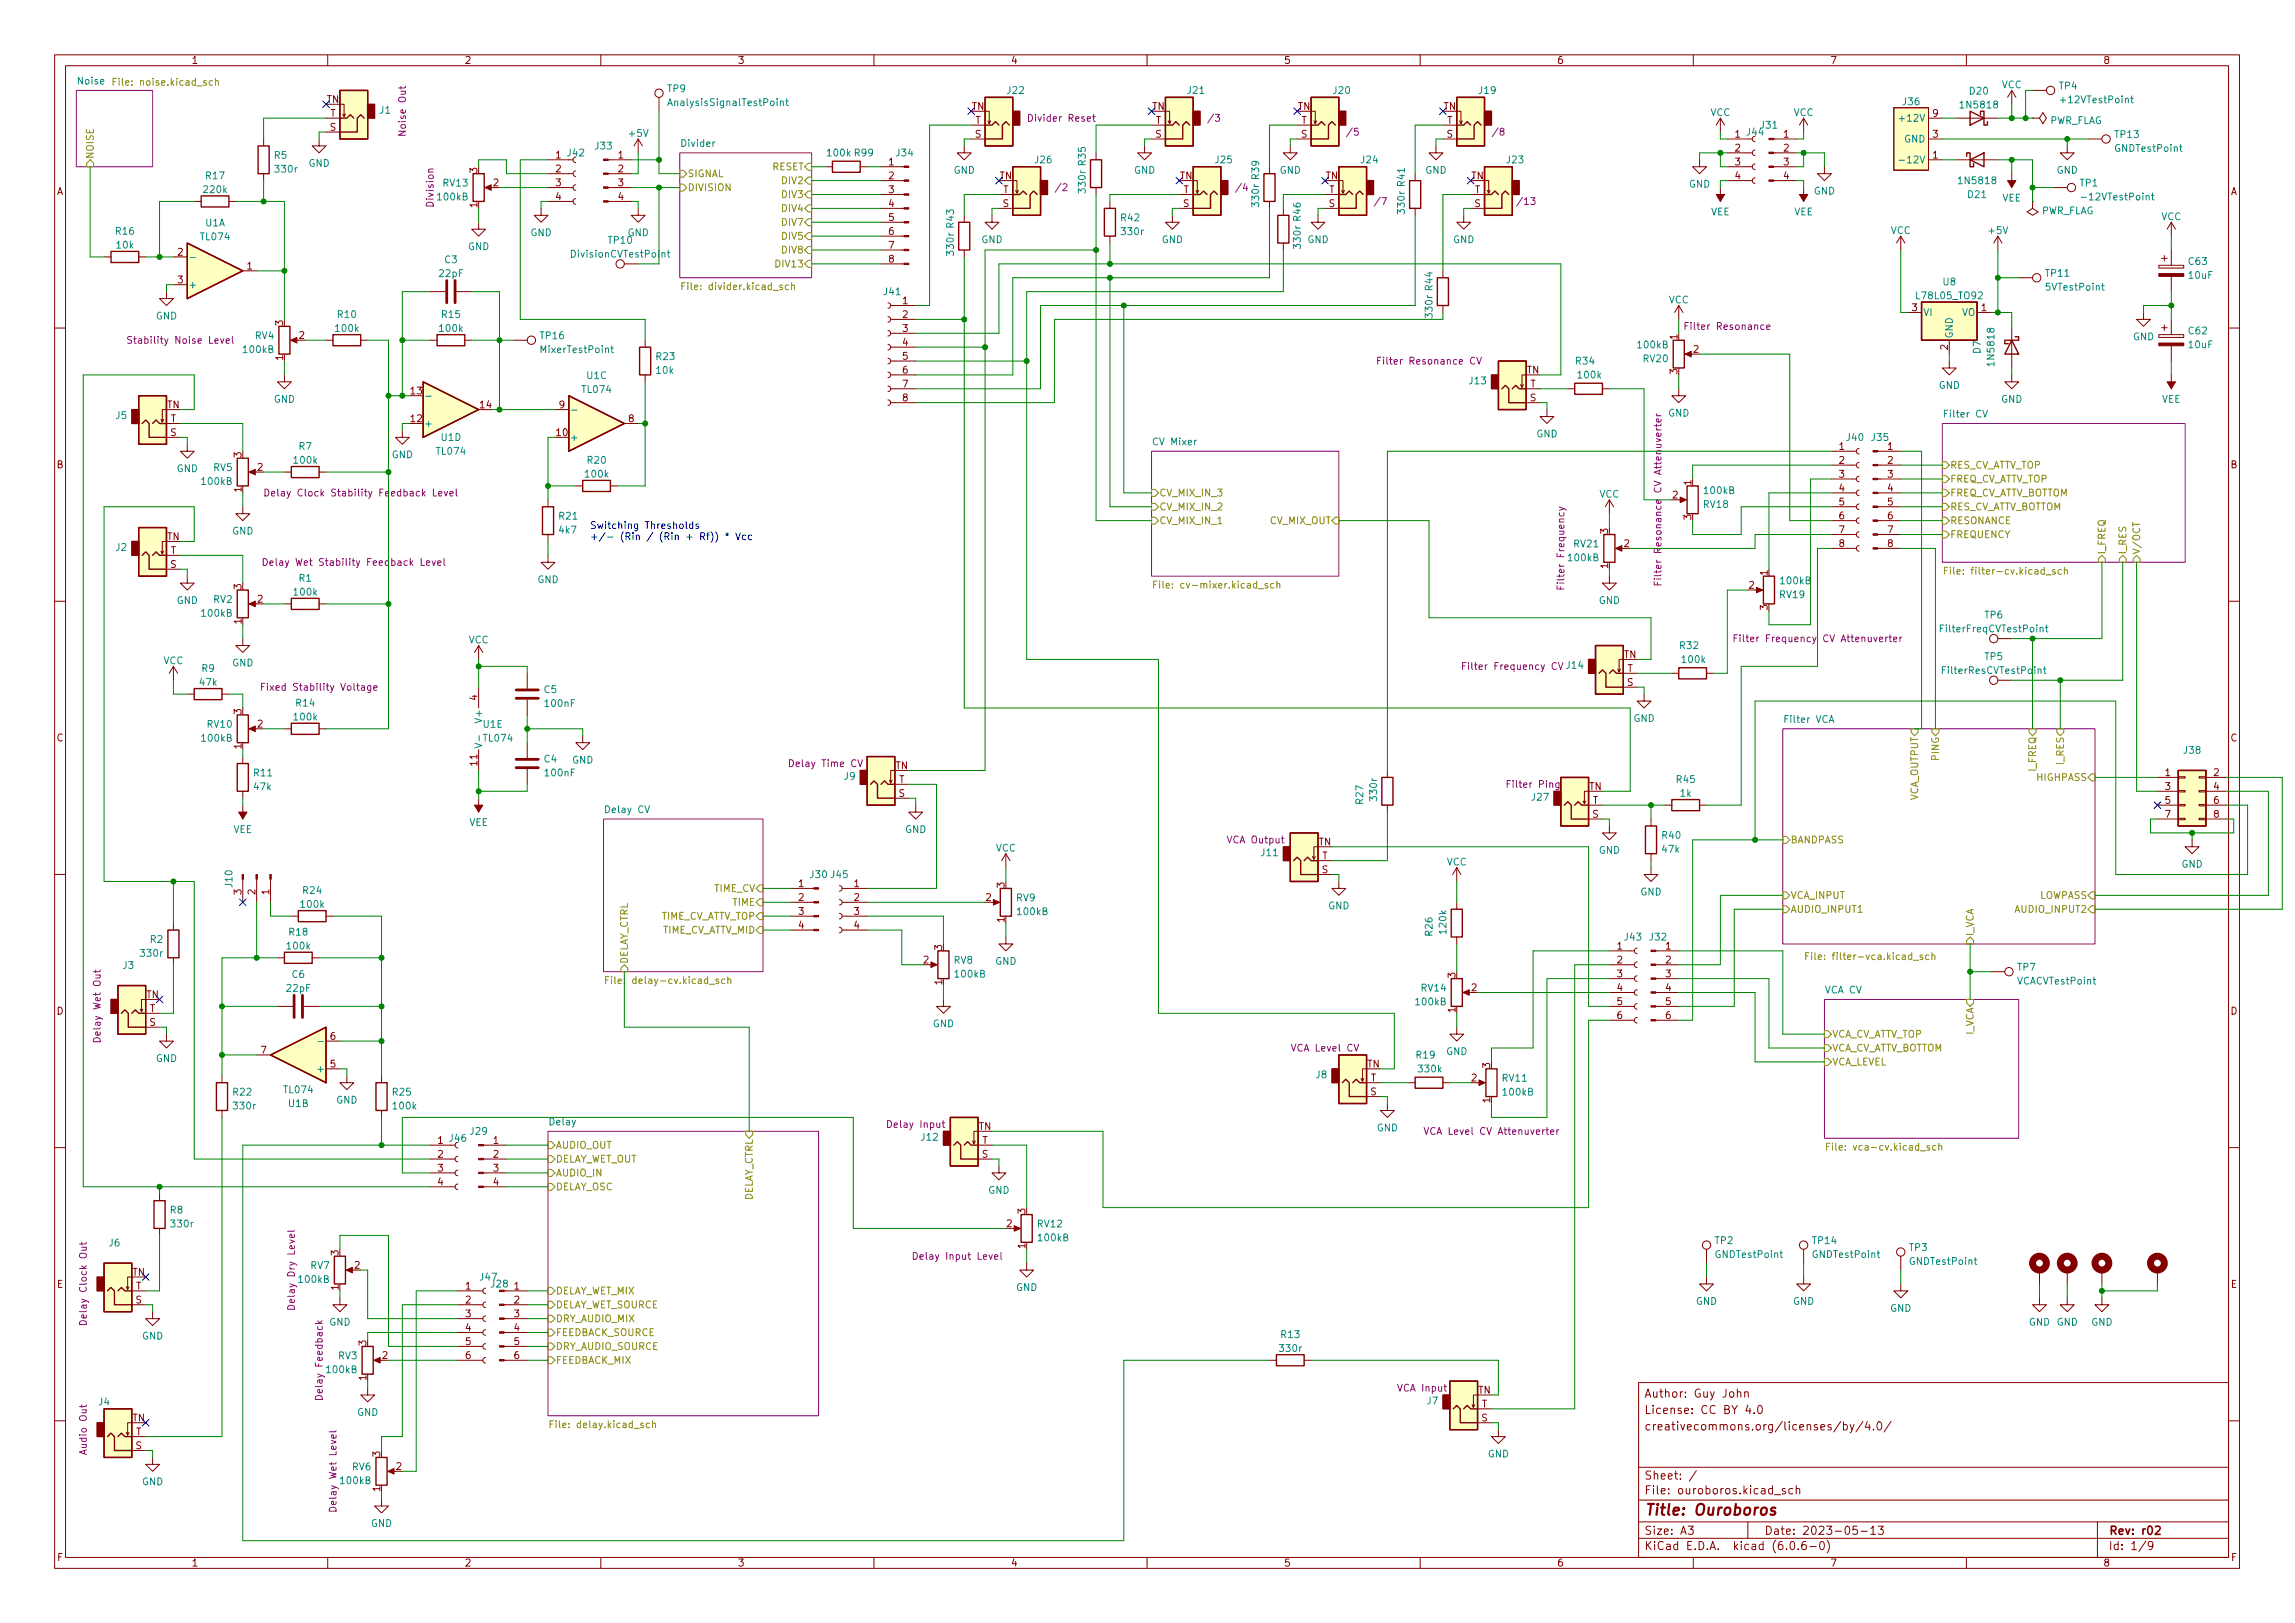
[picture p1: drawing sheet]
<svg xmlns="http://www.w3.org/2000/svg" width="420mm" height="297mm" viewBox="0 0 420 297" stroke-linecap="round" stroke-linejoin="round" font-family="sans-serif">
<defs><g id="words">
<text font-size="2.8" fill="#840000" x="301" y="277.3">Title: Ouroboros</text>
<g font-size="2.1" fill="#840000">
<text x="301" y="255.8">Author: Guy John</text>
<text x="301" y="261.8">creativecommons.org/licenses/by/4.0/</text>
<text x="301" y="258.8">License: CC BY 4.0</text>
<text x="301" y="273.5">File: ouroboros.kicad_sch</text>
<text x="301" y="270.8">Sheet: /</text>
<text x="301" y="280.9">Size: A3</text>
<text x="323" y="280.9">Date: 2023-05-13</text>
<text x="386" y="280.9">Rev: r02</text>
<text x="301" y="283.7">KiCad E.D.A. kicad (6.0.6-0)</text>
<text x="386" y="283.7">Id: 1/9</text>
</g>
<g font-size="1.8" fill="#840000">
<text x="35" y="11.7">1</text>
<text x="85" y="11.7">2</text>
<text x="135" y="11.7">3</text>
<text x="185" y="11.7">4</text>
<text x="235" y="11.7">5</text>
<text x="285" y="11.7">6</text>
<text x="335" y="11.7">7</text>
<text x="385" y="11.7">8</text>
<text x="59.8" y="18.8">TN</text>
<text x="60.4" y="23.9">S</text>
<text x="60.4" y="21.4">T</text>
<text x="177.9" y="20.1">TN</text>
<text x="178.5" y="22.6">T</text>
<text x="210.9" y="20.1">TN</text>
<text x="211.5" y="22.6">T</text>
<text x="237.6" y="20.1">TN</text>
<text x="238.2" y="22.6">T</text>
<text x="264.3" y="20.1">TN</text>
<text x="264.9" y="22.6">T</text>
<text x="353.8" y="21.4">9</text>
<text x="113.2" y="29">1</text>
<text x="178.5" y="25.2">S</text>
<text x="211.5" y="25.2">S</text>
<text x="238.2" y="25.2">S</text>
<text x="264.8" y="25.2">S</text>
<text x="317.6" y="27.7">2</text>
<text x="326.5" y="25.2">1</text>
<text x="326.5" y="27.7">2</text>
<text x="353.8" y="29">1</text>
<text x="353.8" y="25.2">3</text>
<text x="10.3" y="35.7">A</text>
<text x="87.4" y="31.6" transform="rotate(-90 87.4 31.6)">3</text>
<text x="90.3" y="34.1">2</text>
<text x="101.7" y="31.5">2</text>
<text x="101.7" y="34.1">3</text>
<text x="113.2" y="31.5">2</text>
<text x="113.2" y="34.1">3</text>
<text x="162.7" y="30.3">1</text>
<text x="162.7" y="32.8">2</text>
<text x="162.7" y="35.3">3</text>
<text x="183" y="32.8">TN</text>
<text x="183.6" y="35.3">T</text>
<text x="216" y="32.8">TN</text>
<text x="216.6" y="35.3">T</text>
<text x="242.7" y="32.8">TN</text>
<text x="243.3" y="35.3">T</text>
<text x="269.3" y="32.8">TN</text>
<text x="270" y="35.3">T</text>
<text x="317.6" y="30.3">3</text>
<text x="317.6" y="32.8">4</text>
<text x="326.5" y="30.3">3</text>
<text x="326.5" y="32.8">4</text>
<text x="408.3" y="35.7">A</text>
<text x="87.4" y="38" transform="rotate(-90 87.4 38)">1</text>
<text x="101.7" y="36.6">4</text>
<text x="113.2" y="36.6">4</text>
<text x="162.7" y="37.9">4</text>
<text x="162.7" y="40.4">5</text>
<text x="183.6" y="37.9">S</text>
<text x="216.6" y="37.9">S</text>
<text x="243.3" y="37.9">S</text>
<text x="269.9" y="37.9">S</text>
<text x="32.5" y="46.8">2</text>
<text x="162.7" y="43">6</text>
<text x="162.7" y="45.5">7</text>
<text x="32.5" y="51.9">3</text>
<text x="45.2" y="49.3">1</text>
<text x="162.7" y="48">8</text>
<text x="51.8" y="59.6" transform="rotate(-90 51.8 59.6)">3</text>
<text x="165.2" y="55.7">1</text>
<text x="165.2" y="58.2">2</text>
<text x="350" y="56.9">3</text>
<text x="362.7" y="56.9">1</text>
<text x="51.8" y="65.9" transform="rotate(-90 51.8 65.9)">1</text>
<text x="54.8" y="62">2</text>
<text x="165.2" y="60.7">3</text>
<text x="165.2" y="63.3">4</text>
<text x="165.2" y="65.8">5</text>
<text x="307.1" y="62.1" transform="rotate(-90 307.1 62.1)">1</text>
<text x="310" y="64.6">2</text>
<text x="356.6" y="64" transform="rotate(-90 356.6 64)">2</text>
<text x="165.2" y="68.4">6</text>
<text x="165.2" y="70.9">7</text>
<text x="279.5" y="68.4">TN</text>
<text x="280.1" y="70.9">T</text>
<text x="307.1" y="68.5" transform="rotate(-90 307.1 68.5)">3</text>
<text x="30.6" y="74.7">TN</text>
<text x="31.2" y="77.3">T</text>
<text x="75.2" y="77.3">12</text>
<text x="75.2" y="72.2">13</text>
<text x="87.9" y="74.7">14</text>
<text x="102.4" y="74.7">9</text>
<text x="115.1" y="77.3">8</text>
<text x="165.2" y="73.4">8</text>
<text x="280.1" y="73.4">S</text>
<text x="31.2" y="79.8">S</text>
<text x="44.2" y="83.7" transform="rotate(-90 44.2 83.7)">3</text>
<text x="101.9" y="79.8">10</text>
<text x="336.7" y="82.3">1</text>
<text x="345.6" y="82.3">1</text>
<text x="10.3" y="85.7">B</text>
<text x="47.1" y="86.1">2</text>
<text x="309.6" y="88.8" transform="rotate(-90 309.6 88.8)">1</text>
<text x="336.7" y="84.9">2</text>
<text x="336.7" y="87.4">3</text>
<text x="336.7" y="90">4</text>
<text x="345.6" y="84.9">2</text>
<text x="345.6" y="87.4">3</text>
<text x="345.6" y="90">4</text>
<text x="408.3" y="85.7">B</text>
<text x="44.2" y="90.1" transform="rotate(-90 44.2 90.1)">1</text>
<text x="306.2" y="91.2">2</text>
<text x="309.6" y="95.1" transform="rotate(-90 309.6 95.1)">3</text>
<text x="336.7" y="92.5">5</text>
<text x="336.7" y="95">6</text>
<text x="345.6" y="92.5">5</text>
<text x="345.6" y="95">6</text>
<text x="30.6" y="98.8">TN</text>
<text x="31.2" y="101.4">T</text>
<text x="294.4" y="97.7" transform="rotate(-90 294.4 97.7)">3</text>
<text x="297.3" y="100.1">2</text>
<text x="336.7" y="97.6">7</text>
<text x="336.7" y="100.1">8</text>
<text x="345.6" y="97.6">7</text>
<text x="345.6" y="100.1">8</text>
<text x="31.2" y="103.9">S</text>
<text x="44.2" y="107.8" transform="rotate(-90 44.2 107.8)">3</text>
<text x="294.4" y="104" transform="rotate(-90 294.4 104)">1</text>
<text x="320.2" y="107.7">2</text>
<text x="323.6" y="105.3" transform="rotate(-90 323.6 105.3)">1</text>
<text x="47.1" y="110.3">2</text>
<text x="323.6" y="111.7" transform="rotate(-90 323.6 111.7)">3</text>
<text x="44.2" y="114.2" transform="rotate(-90 44.2 114.2)">1</text>
<text x="297.3" y="120.4">TN</text>
<text x="297.9" y="125.5">S</text>
<text x="297.9" y="123">T</text>
<text x="44.2" y="130.7" transform="rotate(-90 44.2 130.7)">3</text>
<text x="87.4" y="128.2" transform="rotate(-90 87.4 128.2)">4</text>
<text x="10.3" y="135.7">C</text>
<text x="44.2" y="137.1" transform="rotate(-90 44.2 137.1)">1</text>
<text x="47.1" y="133.1">2</text>
<text x="408.3" y="135.7">C</text>
<text x="87.4" y="140.1" transform="rotate(-90 87.4 140.1)">11</text>
<text x="163.9" y="140.8">TN</text>
<text x="164.6" y="143.3">T</text>
<text x="396.4" y="142">1</text>
<text x="405.3" y="142">2</text>
<text x="164.5" y="145.8">S</text>
<text x="290.9" y="144.6">TN</text>
<text x="291.5" y="149.6">S</text>
<text x="291.6" y="147.1">T</text>
<text x="396.4" y="144.6">3</text>
<text x="396.4" y="147.1">5</text>
<text x="396.4" y="149.6">7</text>
<text x="405.3" y="144.6">4</text>
<text x="405.3" y="147.1">6</text>
<text x="405.3" y="149.6">8</text>
<text x="241.4" y="154.7">TN</text>
<text x="242" y="159.8">S</text>
<text x="242" y="157.3">T</text>
<text x="44.2" y="163.7" transform="rotate(-90 44.2 163.7)">3</text>
<text x="46.7" y="163.7" transform="rotate(-90 46.7 163.7)">2</text>
<text x="49.3" y="163.7" transform="rotate(-90 49.3 163.7)">1</text>
<text x="146.2" y="162.3">1</text>
<text x="146.2" y="164.9">2</text>
<text x="146.2" y="167.4">3</text>
<text x="156.4" y="162.3">1</text>
<text x="156.4" y="164.9">2</text>
<text x="156.4" y="167.4">3</text>
<text x="180.5" y="164.9">2</text>
<text x="183.9" y="162.5" transform="rotate(-90 183.9 162.5)">3</text>
<text x="146.2" y="170">4</text>
<text x="156.4" y="170">4</text>
<text x="172.5" y="173.9" transform="rotate(-90 172.5 173.9)">3</text>
<text x="183.9" y="168.8" transform="rotate(-90 183.9 168.8)">1</text>
<text x="296.1" y="173.8">1</text>
<text x="304.9" y="173.8">1</text>
<text x="169.1" y="176.3">2</text>
<text x="266.4" y="179" transform="rotate(-90 266.4 179)">3</text>
<text x="296.1" y="176.3">2</text>
<text x="296.1" y="178.9">3</text>
<text x="304.9" y="176.3">2</text>
<text x="304.9" y="178.9">3</text>
<text x="10.3" y="185.7">D</text>
<text x="26.8" y="182.7">TN</text>
<text x="27.4" y="185.2">T</text>
<text x="172.5" y="180.2" transform="rotate(-90 172.5 180.2)">1</text>
<text x="266.4" y="185.3" transform="rotate(-90 266.4 185.3)">1</text>
<text x="269.4" y="181.4">2</text>
<text x="296.1" y="181.4">4</text>
<text x="296.1" y="183.9">5</text>
<text x="304.9" y="181.4">4</text>
<text x="304.9" y="183.9">5</text>
<text x="408.3" y="185.7">D</text>
<text x="27.4" y="187.7">S</text>
<text x="60.5" y="190.3">6</text>
<text x="296.1" y="186.5">6</text>
<text x="304.9" y="186.5">6</text>
<text x="47.8" y="192.8">7</text>
<text x="60.5" y="195.4">5</text>
<text x="250.3" y="195.4">TN</text>
<text x="250.9" y="197.9">T</text>
<text x="269.4" y="197.9">2</text>
<text x="272.8" y="195.5" transform="rotate(-90 272.8 195.5)">3</text>
<text x="250.9" y="200.4">S</text>
<text x="272.8" y="201.8" transform="rotate(-90 272.8 201.8)">1</text>
<text x="90.3" y="209.3">1</text>
<text x="179.2" y="206.8">TN</text>
<text x="179.8" y="209.3">T</text>
<text x="80.2" y="211.9">2</text>
<text x="80.2" y="214.4">3</text>
<text x="90.3" y="211.9">2</text>
<text x="90.3" y="214.4">3</text>
<text x="179.8" y="211.9">S</text>
<text x="80.2" y="217">4</text>
<text x="90.3" y="217">4</text>
<text x="184.3" y="224.6">2</text>
<text x="187.7" y="222.1" transform="rotate(-90 187.7 222.1)">3</text>
<text x="24.2" y="233.5">TN</text>
<text x="62" y="229.8" transform="rotate(-90 62 229.8)">3</text>
<text x="64.9" y="232.2">2</text>
<text x="187.7" y="228.5" transform="rotate(-90 187.7 228.5)">1</text>
<text x="10.4" y="235.7">E</text>
<text x="24.8" y="238.5">S</text>
<text x="24.9" y="236">T</text>
<text x="62" y="236.1" transform="rotate(-90 62 236.1)">1</text>
<text x="85.2" y="236">1</text>
<text x="85.2" y="238.5">2</text>
<text x="94.1" y="236">1</text>
<text x="94.1" y="238.5">2</text>
<text x="408.4" y="235.7">E</text>
<text x="85.2" y="241.1">3</text>
<text x="85.2" y="243.6">4</text>
<text x="94.1" y="241.1">3</text>
<text x="94.1" y="243.6">4</text>
<text x="67.1" y="246.3" transform="rotate(-90 67.1 246.3)">3</text>
<text x="70" y="248.7">2</text>
<text x="85.2" y="246.2">5</text>
<text x="85.2" y="248.7">6</text>
<text x="94.1" y="246.2">5</text>
<text x="94.1" y="248.7">6</text>
<text x="67.1" y="252.6" transform="rotate(-90 67.1 252.6)">1</text>
<text x="270.6" y="255.1">TN</text>
<text x="271.2" y="257.6">T</text>
<text x="24.2" y="260.1">TN</text>
<text x="24.9" y="262.7">T</text>
<text x="271.2" y="260.1">S</text>
<text x="24.8" y="265.2">S</text>
<text x="69.6" y="266.6" transform="rotate(-90 69.6 266.6)">3</text>
<text x="72.5" y="269">2</text>
<text x="69.6" y="272.9" transform="rotate(-90 69.6 272.9)">1</text>
<text x="10.4" y="285.7">F</text>
<text x="35" y="286.7">1</text>
<text x="85" y="286.7">2</text>
<text x="135" y="286.7">3</text>
<text x="185" y="286.7">4</text>
<text x="235" y="286.7">5</text>
<text x="285" y="286.7">6</text>
<text x="335" y="286.7">7</text>
<text x="385" y="286.7">8</text>
<text x="408.4" y="285.7">F</text>
</g>
<g font-size="1.8" fill="#008484">
<text x="14.2" y="15.4">Noise</text>
<text x="122.2" y="16.9">TP9</text>
<text x="184.4" y="17.2">J22</text>
<text x="217.5" y="17.2">J21</text>
<text x="244.1" y="17.2">J20</text>
<text x="270.8" y="17.2">J19</text>
<text x="360.6" y="17.3">D20</text>
<text x="366.4" y="16.1">VCC</text>
<text x="377" y="16.3">TP4</text>
<text x="69.5" y="20.8">J1</text>
<text x="123" y="19.4">AnalysisSignalTestPoint</text>
<text x="313.1" y="21.2">VCC</text>
<text x="322.4" y="23.5">J31</text>
<text x="328.3" y="21.2">VCC</text>
<text x="348.4" y="22.3">+12V</text>
<text x="348.4" y="19.2">J36</text>
<text x="359.2" y="19.8">1N5818</text>
<text x="375.1" y="22.7">PWR_FLAG</text>
<text x="377.7" y="18.9">+12VTestPoint</text>
<text x="50.2" y="29">R5</text>
<text x="101.7" y="29">1 J42</text>
<text x="109" y="27.3">J33</text>
<text x="115.2" y="25">+5V</text>
<text x="124.8" y="26.9">Divider</text>
<text x="151.6" y="28.6">100k R99</text>
<text x="164.1" y="28.6">J34</text>
<text x="189.5" y="29.9">J26</text>
<text x="222.5" y="29.9">J25</text>
<text x="249.2" y="29.9">J24</text>
<text x="275.9" y="29.9">J23</text>
<text x="317.6" y="25.2">1 J44</text>
<text x="348.6" y="26.1">GND</text>
<text x="348.8" y="29.9">-12V</text>
<text x="387.3" y="25.2">TP13</text>
<text x="387.3" y="27.8">GNDTestPoint</text>
<text x="37.4" y="35.3">220k</text>
<text x="37.7" y="32.8">R17</text>
<text x="50.5" y="31.6">330r</text>
<text x="56.5" y="30.5">GND</text>
<text x="81.2" y="34.1">RV13</text>
<text x="174.6" y="31.8">GND</text>
<text x="198.8" y="35.1" transform="rotate(-90 198.8 35.1)">330r</text>
<text x="198.8" y="30.2" transform="rotate(-90 198.8 30.2)">R35</text>
<text x="207.6" y="31.8">GND</text>
<text x="230.5" y="32.8" transform="rotate(-90 230.5 32.8)">R39</text>
<text x="234.3" y="31.8">GND</text>
<text x="257.2" y="34" transform="rotate(-90 257.2 34)">R41</text>
<text x="260.9" y="31.8">GND</text>
<text x="309.2" y="34.3">GND</text>
<text x="332" y="35.6">GND</text>
<text x="358.9" y="33.7">1N5818</text>
<text x="376.5" y="31.8">GND</text>
<text x="380.8" y="34.1">TP1</text>
<text x="37.6" y="41.4">U1A</text>
<text x="80.2" y="36.7">100kB</text>
<text x="174.6" y="41.6" transform="rotate(-90 174.6 41.6)">R43</text>
<text x="205.3" y="40.5">R42</text>
<text x="230.5" y="37.7" transform="rotate(-90 230.5 37.7)">330r</text>
<text x="238.1" y="40.4" transform="rotate(-90 238.1 40.4)">R46</text>
<text x="257.2" y="38.9" transform="rotate(-90 257.2 38.9)">330r</text>
<text x="313.2" y="39.4">VEE</text>
<text x="328.4" y="39.4">VEE</text>
<text x="360.3" y="36.2">D21</text>
<text x="366.5" y="36.9">VEE</text>
<text x="373.6" y="39.2">PWR_FLAG</text>
<text x="381.7" y="36.7">-12VTestPoint</text>
<text x="395.6" y="40.3">VCC</text>
<text x="21.2" y="42.9">R16</text>
<text x="21.4" y="45.5">10k</text>
<text x="36.8" y="44">TL074</text>
<text x="85.7" y="45.8">GND</text>
<text x="97.1" y="43.2">GND</text>
<text x="104.8" y="47.1">DivisionCVTestPoint</text>
<text x="111.4" y="44.6">TP10</text>
<text x="114.9" y="43.2">GND</text>
<text x="174.6" y="46.6" transform="rotate(-90 174.6 46.6)">330r</text>
<text x="179.6" y="44.5">GND</text>
<text x="205.4" y="43">330r</text>
<text x="212.7" y="44.5">GND</text>
<text x="238.1" y="45.3" transform="rotate(-90 238.1 45.3)">330r</text>
<text x="239.3" y="44.5">GND</text>
<text x="266" y="44.5">GND</text>
<text x="346.1" y="42.8">VCC</text>
<text x="364.2" y="42.8">+5V</text>
<text x="34.4" y="52.7">+</text>
<text x="80.5" y="50.7">22pF</text>
<text x="81.4" y="48.2">C3</text>
<text x="262.3" y="53.1" transform="rotate(-90 262.3 53.1)">R44</text>
<text x="355.7" y="52.2">U8</text>
<text x="374.6" y="50.6">TP11</text>
<text x="374.7" y="53.2">5VTestPoint</text>
<text x="400.7" y="48.5">C63</text>
<text x="400.8" y="51">10uF</text>
<text x="28.5" y="58.5">GND</text>
<text x="61.9" y="58.2">R10</text>
<text x="80.9" y="58.2">R15</text>
<text x="161.9" y="54">J41</text>
<text x="262.3" y="58" transform="rotate(-90 262.3 58)">330r</text>
<text x="305.5" y="55.5">VCC</text>
<text x="351.1" y="54.8">L78L05_TO92</text>
<text x="352" y="57.8">VI</text>
<text x="359.1" y="57.8">VO</text>
<text x="44.6" y="64.6">100kB</text>
<text x="46.7" y="62.1">RV4</text>
<text x="61.5" y="60.7">100k</text>
<text x="80.6" y="60.7">100k</text>
<text x="99" y="62.1">TP16</text>
<text x="99.3" y="64.6">MixerTestPoint</text>
<text x="120.2" y="65.9">R23</text>
<text x="299.9" y="63.7">100kB</text>
<text x="357.5" y="62" transform="rotate(-90 357.5 62)">GND</text>
<text x="362.6" y="64.7" transform="rotate(-90 362.6 64.7)">D7</text>
<text x="390.5" y="62.3">GND</text>
<text x="400.7" y="61.2">C62</text>
<text x="400.8" y="63.7">10uF</text>
<text x="106.7" y="71.9">TL074</text>
<text x="107.5" y="69.4">U1C</text>
<text x="120.2" y="68.4">10k</text>
<text x="269" y="70.3">J13</text>
<text x="288.6" y="66.7">R34</text>
<text x="289" y="69.3">100k</text>
<text x="300.9" y="66.3">RV20</text>
<text x="354.9" y="71.2">GND</text>
<text x="365.1" y="66.6" transform="rotate(-90 365.1 66.6)">1N5818</text>
<text x="21.2" y="76.7">J5</text>
<text x="50.1" y="73.7">GND</text>
<text x="305.4" y="76.2">GND</text>
<text x="356.2" y="76.4">Filter CV</text>
<text x="366.3" y="73.7">GND</text>
<text x="395.7" y="73.7">VEE</text>
<text x="54.7" y="82.3">R7</text>
<text x="71.7" y="83.9">GND</text>
<text x="77.6" y="78.1">+</text>
<text x="80" y="83.2">TL074</text>
<text x="80.8" y="80.7">U1D</text>
<text x="104.3" y="80.7">+</text>
<text x="211.3" y="81.5">CV Mixer</text>
<text x="281.2" y="80">GND</text>
<text x="338.1" y="80.7">J40</text>
<text x="342.7" y="80.7">J35</text>
<text x="32.3" y="86.4">GND</text>
<text x="37" y="88.7">100kB</text>
<text x="39.1" y="86.2">RV5</text>
<text x="53.9" y="84.9">100k</text>
<text x="107.3" y="87.4">100k</text>
<text x="107.6" y="84.9">R20</text>
<text x="102.4" y="95.1">R21</text>
<text x="292.8" y="91.1">VCC</text>
<text x="311.9" y="92.9">RV18</text>
<text x="312.1" y="90.4">100kB</text>
<text x="21.2" y="100.8">J2</text>
<text x="42.5" y="97.8">GND</text>
<text x="102.4" y="97.6">4k7</text>
<text x="288.2" y="100.2">RV21</text>
<text x="54.7" y="106.4">R1</text>
<text x="98.4" y="106.7">GND</text>
<text x="287.2" y="102.7">100kB</text>
<text x="326.1" y="106.9">100kB</text>
<text x="32.3" y="110.5">GND</text>
<text x="37" y="112.9">100kB</text>
<text x="39.1" y="110.3">RV2</text>
<text x="53.9" y="109">100k</text>
<text x="292.7" y="110.5">GND</text>
<text x="325.9" y="109.5">RV19</text>
<text x="363.4" y="113.2">TP6</text>
<text x="85.8" y="117.7">VCC</text>
<text x="307.6" y="118.8">R32</text>
<text x="355.7" y="115.7">FilterFreqCVTestPoint</text>
<text x="29.9" y="121.6">VCC</text>
<text x="36.6" y="125.5">47k</text>
<text x="37" y="123">R9</text>
<text x="42.5" y="122">GND</text>
<text x="286.8" y="122.4">J14</text>
<text x="308" y="121.3">100k</text>
<text x="356" y="123.3">FilterResCVTestPoint</text>
<text x="363.4" y="120.8">TP5</text>
<text x="53.9" y="131.8">100k</text>
<text x="54.3" y="129.3">R14</text>
<text x="88.3" y="131.9" transform="rotate(-90 88.3 131.9)">V+</text>
<text x="99.6" y="126.8">C5</text>
<text x="99.9" y="129.4">100nF</text>
<text x="37" y="135.7">100kB</text>
<text x="38" y="133.2">RV10</text>
<text x="88.5" y="133.2">U1E</text>
<text x="88.6" y="135.7">TL074</text>
<text x="299" y="132.1">GND</text>
<text x="326.9" y="132.3">Filter VCA</text>
<text x="399.8" y="137.9">J38</text>
<text x="46.5" y="142.1">R11</text>
<text x="99.6" y="139.5">C4</text>
<text x="99.9" y="142.1">100nF</text>
<text x="104.7" y="139.7">GND</text>
<text x="154.6" y="142.7">J9</text>
<text x="307" y="143.3">R45</text>
<text x="46.6" y="144.6">47k</text>
<text x="111" y="148.8">Delay CV</text>
<text x="249.6" y="147.1" transform="rotate(-90 249.6 147.1)">R27</text>
<text x="252.1" y="146.4" transform="rotate(-90 252.1 146.4)">330r</text>
<text x="280.5" y="146.5">J27</text>
<text x="307.6" y="145.8">1k</text>
<text x="42.7" y="152.4">VEE</text>
<text x="85.9" y="151.2">VEE</text>
<text x="165.7" y="152.4">GND</text>
<text x="182.3" y="155.8">VCC</text>
<text x="304.3" y="153.5">R40</text>
<text x="148.4" y="160.7">J30 J45</text>
<text x="230.9" y="156.7">J11</text>
<text x="264.8" y="158.4">VCC</text>
<text x="292.7" y="156.2">GND</text>
<text x="304.4" y="156">47k</text>
<text x="399.4" y="158.8">GND</text>
<text x="42.5" y="162.3" transform="rotate(-90 42.5 162.3)">J10</text>
<text x="55.2" y="166.1">100k</text>
<text x="55.5" y="163.6">R24</text>
<text x="186.1" y="164.9">RV9</text>
<text x="186.4" y="167.5">100kB</text>
<text x="243.1" y="166.4">GND</text>
<text x="300.3" y="163.9">GND</text>
<text x="27.5" y="172.6">R2</text>
<text x="52.6" y="173.8">100k</text>
<text x="53" y="171.2">R18</text>
<text x="262.3" y="171.2" transform="rotate(-90 262.3 171.2)">R26</text>
<text x="264.8" y="170.8" transform="rotate(-90 264.8 170.8)">120k</text>
<text x="297.5" y="172.1">J43</text>
<text x="302.1" y="172.1">J32</text>
<text x="22.5" y="177.3">J3</text>
<text x="25.9" y="175.1">330r</text>
<text x="53.5" y="179">C6</text>
<text x="174.6" y="176.4">RV8</text>
<text x="174.9" y="178.9">100kB</text>
<text x="182.2" y="176.6">GND</text>
<text x="369.4" y="177.6">TP7</text>
<text x="52.5" y="181.5">22pF</text>
<text x="259.3" y="184">100kB</text>
<text x="260.2" y="181.4">RV14</text>
<text x="334.1" y="181.8">VCA CV</text>
<text x="369.4" y="180.2">VCACVTestPoint</text>
<text x="170.8" y="188">GND</text>
<text x="28.5" y="194.3">GND</text>
<text x="58.5" y="196.3">+</text>
<text x="240.9" y="197.3">J8</text>
<text x="259.3" y="193.7">R19</text>
<text x="259.8" y="196.3">330k</text>
<text x="264.7" y="193.1">GND</text>
<text x="275.1" y="198">RV11</text>
<text x="42.7" y="200.5">R22</text>
<text x="42.9" y="203">330r</text>
<text x="52.1" y="200.1">TL074</text>
<text x="52.8" y="202.6">U1B</text>
<text x="61.5" y="202">GND</text>
<text x="71.9" y="200.5">R25</text>
<text x="72.1" y="203">100k</text>
<text x="275.3" y="200.5">100kB</text>
<text x="80.2" y="209.3">1 J46</text>
<text x="86.2" y="207.7">J29</text>
<text x="100.6" y="205.9">Delay</text>
<text x="168.7" y="208.8">J12</text>
<text x="252" y="207">GND</text>
<text x="180.9" y="218.5">GND</text>
<text x="31.2" y="222.1">R8</text>
<text x="31.5" y="224.6">330r</text>
<text x="190" y="224.6">RV12</text>
<text x="190.2" y="227.2">100kB</text>
<text x="314" y="227.7">TP2</text>
<text x="331.9" y="227.7">TP14</text>
<text x="20" y="228.1">J6</text>
<text x="56.9" y="232.2">RV7</text>
<text x="314.2" y="230.2">GNDTestPoint</text>
<text x="332" y="230.2">GNDTestPoint</text>
<text x="349.6" y="228.9">TP3</text>
<text x="349.8" y="231.5">GNDTestPoint</text>
<text x="54.8" y="234.8">100kB</text>
<text x="87.9" y="234.4">J47</text>
<text x="90" y="235.6">J28</text>
<text x="186" y="236.3">GND</text>
<text x="310.5" y="238.8">GND</text>
<text x="328.2" y="238.8">GND</text>
<text x="26" y="245.1">GND</text>
<text x="60.3" y="242.6">GND</text>
<text x="234.6" y="244.9">R13</text>
<text x="346" y="240.1">GND</text>
<text x="371.4" y="242.6">GND GND</text>
<text x="382.8" y="242.6">GND</text>
<text x="59.9" y="251.3">100kB</text>
<text x="61.9" y="248.8">RV3</text>
<text x="234.4" y="247.4">330r</text>
<text x="18.1" y="257.2">J4</text>
<text x="261.2" y="257">J7</text>
<text x="65.3" y="259.1">GND</text>
<text x="64.5" y="269.1">RV6</text>
<text x="272.4" y="266.7">GND</text>
<text x="26" y="271.8">GND</text>
<text x="62.4" y="271.6">100kB</text>
<text x="67.9" y="279.4">GND</text>
</g>
<g font-size="1.8" fill="#848400">
<text x="21.5" y="15.7">File: noise.kicad_sch</text>
<text x="17.1" y="29.1" transform="rotate(-90 17.1 29.1)">NOISE</text>
<text x="125.8" y="35">DIVISION</text>
<text x="125.8" y="32.4">SIGNAL</text>
<text x="141.3" y="31.2">RESET</text>
<text x="143.3" y="33.7">DIV2</text>
<text x="143.3" y="36.2">DIV3</text>
<text x="143.3" y="38.8">DIV4</text>
<text x="143.3" y="41.3">DIV7</text>
<text x="143.3" y="46.4">DIV8</text>
<text x="143.3" y="43.9">DIV5</text>
<text x="125.7" y="53.1">File: divider.kicad_sch</text>
<text x="142.3" y="48.9">DIV13</text>
<text x="357" y="88.3">FREQ_CV_ATTV_TOP</text>
<text x="357" y="85.8">RES_CV_ATTV_TOP</text>
<text x="212.2" y="93.4">CV_MIX_IN_2</text>
<text x="212.2" y="90.8">CV_MIX_IN_3</text>
<text x="212.2" y="95.9">CV_MIX_IN_1</text>
<text x="232.4" y="95.9">CV_MIX_OUT</text>
<text x="357" y="90.8">FREQ_CV_ATTV_BOTTOM</text>
<text x="357" y="93.4">RES_CV_ATTV_BOTTOM</text>
<text x="357" y="95.9">RESONANCE</text>
<text x="357" y="98.5">FREQUENCY</text>
<text x="385.4" y="101.5" transform="rotate(-90 385.4 101.5)">I_FREQ</text>
<text x="389.3" y="101.5" transform="rotate(-90 389.3 101.5)">I_RES</text>
<text x="391.8" y="101.5" transform="rotate(-90 391.8 101.5)">V/OCT</text>
<text x="212.5" y="107.7">File: cv-mixer.kicad_sch</text>
<text x="357.4" y="105.1">File: filter-cv.kicad_sch</text>
<text x="355" y="139.1" transform="rotate(-90 355 139.1)">PING</text>
<text x="372.7" y="141.1" transform="rotate(-90 372.7 141.1)">I_FREQ</text>
<text x="372.9" y="142.9">HIGHPASS</text>
<text x="377.8" y="139.9" transform="rotate(-90 377.8 139.9)">I_RES</text>
<text x="351.2" y="146.7" transform="rotate(-90 351.2 146.7)">VCA_OUTPUT</text>
<text x="327.8" y="154.3">BANDPASS</text>
<text x="130.7" y="163.2">TIME_CV</text>
<text x="134.1" y="165.8">TIME</text>
<text x="327.8" y="164.5">VCA_INPUT</text>
<text x="327.8" y="167">AUDIO_INPUT1</text>
<text x="369.2" y="167">AUDIO_INPUT2</text>
<text x="373.2" y="164.5">LOWPASS</text>
<text x="120.4" y="168.3">TIME_CV_ATTV_TOP</text>
<text x="120.8" y="170.9">TIME_CV_ATTV_MID</text>
<text x="361.3" y="171.4" transform="rotate(-90 361.3 171.4)">I_VCA</text>
<text x="114.9" y="176.5" transform="rotate(-90 114.9 176.5)">DELAY_CTRL</text>
<text x="332.1" y="175.7">File: filter-vca.kicad_sch</text>
<text x="112.2" y="180.1">File: delay-cv.kicad_sch</text>
<text x="335.4" y="189.9">VCA_CV_ATTV_TOP</text>
<text x="361.3" y="189.5" transform="rotate(-90 361.3 189.5)">I_VCA</text>
<text x="335.4" y="192.4">VCA_CV_ATTV_BOTTOM</text>
<text x="335.4" y="195">VCA_LEVEL</text>
<text x="101.7" y="212.8">DELAY_WET_OUT</text>
<text x="101.7" y="215.3">AUDIO_IN</text>
<text x="101.7" y="210.2">AUDIO_OUT</text>
<text x="335.6" y="210.6">File: vca-cv.kicad_sch</text>
<text x="101.7" y="217.8">DELAY_OSC</text>
<text x="137.8" y="220.1" transform="rotate(-90 137.8 220.1)">DELAY_CTRL</text>
<text x="101.7" y="239.4">DELAY_WET_SOURCE</text>
<text x="101.7" y="236.9">DELAY_WET_MIX</text>
<text x="101.7" y="244.5">FEEDBACK_SOURCE</text>
<text x="101.7" y="242">DRY_AUDIO_MIX</text>
<text x="101.7" y="247.1">DRY_AUDIO_SOURCE</text>
<text x="101.7" y="249.6">FEEDBACK_MIX</text>
<text x="101.5" y="261.4">File: delay.kicad_sch</text>
</g>
<g font-size="1.8" fill="#840084">
<text x="188.7" y="22.3">Divider Reset</text>
<text x="221.5" y="22.3">/3</text>
<text x="74.3" y="24.5" transform="rotate(-90 74.3 24.5)">Noise Out</text>
<text x="246.9" y="24.8">/5</text>
<text x="273.6" y="24.8">/8</text>
<text x="193.6" y="35">/2</text>
<text x="226.6" y="35">/4</text>
<text x="79.4" y="37.8" transform="rotate(-90 79.4 37.8)">Division</text>
<text x="252" y="37.5">/7</text>
<text x="278.2" y="37.5">/13</text>
<text x="24.4" y="62.9">Stability Noise Level</text>
<text x="309.1" y="60.4">Filter Resonance</text>
<text x="253" y="66.7">Filter Resonance CV</text>
<text x="50.5" y="90.8">Delay Clock Stability Feedback Level</text>
<text x="50" y="103.5">Delay Wet Stability Feedback Level</text>
<text x="286.4" y="107.2" transform="rotate(-90 286.4 107.2)">Filter Frequency</text>
<text x="304.2" y="105.6" transform="rotate(-90 304.2 105.6)">Filter Resonance CV Attenuverter</text>
<text x="318.9" y="117.5">Filter Frequency CV Attenuverter</text>
<text x="268.5" y="122.6">Filter Frequency CV</text>
<text x="49" y="126.4">Fixed Stability Voltage</text>
<text x="145" y="140.4">Delay Time CV</text>
<text x="276.3" y="144.2">Filter Ping</text>
<text x="224.9" y="154.3">VCA Output</text>
<text x="18.4" y="190.2" transform="rotate(-90 18.4 190.2)">Delay Wet Out</text>
<text x="236.7" y="192.4">VCA Level CV</text>
<text x="162.9" y="206.4">Delay Input</text>
<text x="261.7" y="207.7">VCA Level CV Attenuverter</text>
<text x="168" y="230.5">Delay Input Level</text>
<text x="54" y="239" transform="rotate(-90 54 239)">Delay Dry Level</text>
<text x="15.9" y="241.8" transform="rotate(-90 15.9 241.8)">Delay Clock Out</text>
<text x="59.1" y="255.6" transform="rotate(-90 59.1 255.6)">Delay Feedback</text>
<text x="256.1" y="254.7">VCA Input</text>
<text x="15.9" y="265.9" transform="rotate(-90 15.9 265.9)">Audio Out</text>
<text x="61.6" y="276" transform="rotate(-90 61.6 276)">Delay Wet Level</text>
</g>
<g font-size="1.8" fill="#0000c2">
<text x="107.9" y="96.8">Switching Thresholds</text>
<text x="107.9" y="98.8">+/- (Rin / (Rin + Rf)) * Vcc</text>
</g>
</g></defs>
<g fill="none" stroke="#840000" stroke-width=".18">
<path d="M10 10h400v277h-400zM12 12h396v273h-396zM60 10v2M62.2 19.1h.8v2.3l.2-.5M110 10v2M120.6 17.8v2.6M160 10v2M210 10v2M260 10v2M310 10v2M346.7 19.7h6.4v11.5h-6.4zM360 10v2"/>
<path d="M368.3 16.5l-.8 1.3M368.3 16.5v2.6M368.3 16.5l.8 1.3M372.1 16.5h2.5M35.6 36.9h1.2M41.9 36.9h1.3M48.3 25.4v1.3M48.3 31.8v1.3M58.4 25.4v1.3h1.3l-1.3 1.3-1.3-1.3h1.3M59.7 24.2h2.5M59.7 21.6h2.5M62.7 20.9l.3 .5"/>
<path d="M89.2 34.3h1M99.1 38.1v1.3h1.2l-1.2 1.3-1.3-1.3h1.3M100.3 36.9h4.6M100.3 34.3h4.6M100.3 31.8h4.6M100.3 29.2h3.8M105.4 36.4l-.3 .1-.2 .4 .2 .3 .3 .2M105.4 33.8l-.3 .2-.2 .3 .2 .4 .3 .1M105.4 31.3l-.3 .1-.2 .4 .2 .3 .3 .2M105.4 28.7l-.3 .2-.2 .3 .2 .4 .3 .2M111.4 36.9h4.2M111.4 34.3h4.2"/>
<path d="M111.4 31.8h4.2M111.4 29.2h4.2M116.8 38.1v1.3h1.3l-1.3 1.3-1.2-1.3h1.2M116.8 25.4l-.7 1.3M116.8 25.4v2.6M116.8 25.4l.8 1.3M151.1 30.5h1.3M157.5 30.5h1.2M161.3 30.5h4.2M161.3 38.1h4.2M161.3 35.6h4.2M161.3 33.1h4.2"/>
<path d="M176.5 26.7v1.3h1.3l-1.3 1.2-1.2-1.2h1.2M176.5 39.4v1.3M177.8 25.4h2.5M177.8 22.9h2.5M180.3 20.4h.8v2.2l.3-.5M180.8 22.1l.3 .5M181.6 39.4v1.3h1.3l-1.3 1.2-1.3-1.2h1.3M182.9 38.1h2.5M182.9 35.6h2.5M185.4 33.1h.8v2.2l.2-.5M185.9 34.8l.3 .5M200.7 28v1.2"/>
<path d="M200.7 34.3v1.3M203.2 36.9v1.2M209.5 26.7v1.3h1.3l-1.3 1.2-1.2-1.2h1.2M210.8 25.4h2.6M210.8 22.9h2.6M213.4 20.4h.7v2.2l.3-.5M213.9 22.1l.2 .5M214.6 39.4v1.3h1.3l-1.3 1.2-1.2-1.2h1.2M215.9 38.1h2.5M215.9 35.6h2.5M218.4 33.1h.8v2.2l.3-.5M218.9 34.8l.3 .5"/>
<path d="M232.4 30.5v1.3M232.4 36.9v1.2M234.9 38.1v1.3M236.2 26.7v1.3h1.3l-1.3 1.2-1.3-1.2h1.3M237.5 25.4h2.5M237.5 22.9h2.5M240 20.4h.8v2.2l.2-.5M240.5 22.1l.3 .5M241.3 39.4v1.3h1.3l-1.3 1.2-1.3-1.2h1.3M242.6 38.1h2.5M242.6 35.6h2.5M245.1 33.1h.8v2.2l.2-.5"/>
<path d="M245.6 34.8l.3 .5M259.1 31.8v1.3M259.1 38.1v1.3M262.9 26.7v1.3h1.3l-1.3 1.2-1.3-1.2h1.3M264.2 25.4h2.5M264.2 22.9h2.5M266.7 20.4h.8v2.2l.2-.5M267.2 22.1l.3 .5M268 39.4v1.3h1.2l-1.2 1.2-1.3-1.2h1.3M269.2 38.1h2.6M269.2 35.6h2.6M271.8 33.1h.7v2.2l.3-.5"/>
<path d="M272.3 34.8l.2 .5M311.1 29.2v1.3h1.3l-1.3 1.3-1.2-1.3h1.2M315 21.6l-.8 1.3M315 21.6v2.6M315 34.3v2.6M315 21.6l.7 1.3M316.2 30.5h4.6M316.2 33.1h4.6M316.2 25.4h3.8M316.2 28h4.6M321.3 32.5l-.4 .2-.1 .4 .2 .3 .3 .2M321.3 30l-.4 .2-.1 .3 .2 .4 .3 .1"/>
<path d="M321.3 27.5l-.4 .1-.1 .4 .2 .3 .3 .2M321.3 24.9l-.4 .2-.1 .3 .2 .4 .3 .1M324.7 30.5h4.2M324.7 33.1h4.2M324.7 25.4h4.2M324.7 28h4.2M330.2 21.6l-.8 1.3M330.2 21.6v2.6M330.2 34.3v2.6M330.2 21.6l.8 1.3M334 30.5v1.3h1.3l-1.3 1.3-1.3-1.3h1.3M353.1 21.6h2.5"/>
<path d="M353.1 29.2h2.5M353.1 25.4h2.5M358.1 21.6h7.7M358.1 29.2h7.7M368.3 31.8v2.5M372.1 21.6h1.3l.6-1 .6 1-.6 1-.6-1M372.1 21.6h.1M372.1 36.9v1.2l1 .7-1 .6-1-.6 1-.7M372.1 36.9h.1M375.9 34.3h2.6M378.5 26.7v1.3h1.2l-1.2 1.2-1.3-1.2h1.3M382.3 25.4h2.5"/>
<path d="M19 47h1.3M25.4 47h1.3M30.5 53.4v1.2h1.2l-1.2 1.3-1.3-1.3h1.3M31.7 47h2.6M31.7 52.1h2.6M44.4 49.6h2.6M78.7 53.4h2.8M83.6 53.4h2.8M87.6 40.7v1.2h1.3l-1.3 1.3-1.2-1.3h1.2M114.3 48.3h2.5M161.3 48.3h4.2M161.3 45.8h4.2"/>
<path d="M161.3 43.2h4.2M161.3 40.7h4.2M162.6 57.9l.3 .2 .2 .4-.2 .3-.3 .2M162.6 55.4l.3 .2 .2 .3-.2 .4-.3 .1M163.1 58.5h4.5M163.1 55.9h4.5M176.5 45.8v1.2M203.2 43.2v1.3M234.9 44.5v1.3M264.2 49.6v1.2M264.2 55.9v1.3M307.3 55.9l-.7 1.3"/>
<path d="M307.3 55.9v2.6M307.3 55.9l.8 1.3M348 43.2v2.6M348 43.2l-.8 1.3M348 43.2l.7 1.3M349.2 57.2h2.6M361.9 57.2h2.6M365.8 43.2l-.8 1.3M365.8 43.2v2.6M365.8 43.2l.7 1.3M368.3 59.7v7.6M369.6 50.8h2.5"/>
<path d="M392.4 57.2v1.3h1.3l-1.3 1.2-1.2-1.2h1.2M395.2 48.6h4.6v.5h-4.6zM395.7 47.3h1M395.7 60h1M396.2 46.8v1M396.2 59.5v1M397.5 40.7l-.8 1.2M397.5 40.7v2.5M397.5 45.8v2.8M397.5 50.6v2.8M397.5 58.5v2.8M397.5 40.7l.8 1.2"/>
<path d="M10 60h2M30 76.7l-.3 .6M30.5 75h-.8v2.3l-.2-.6M30.5 77.5h2.5M52.1 68.6v1.3h1.2l-1.2 1.3-1.3-1.3h1.3M53.6 62.3h1M59.7 62.3h1.3M66 62.3h1.3M73.7 78.8v1.2h1.2l-1.2 1.3-1.3-1.3h1.3M78.7 62.3h1.3M85.1 62.3h1.3M94 62.3h2.5"/>
<path d="M101.6 75h2.5M114.3 77.5h2.5M118.1 62.3v1.2M118.1 68.6v1.3M162.6 73.2l.3 .1 .2 .4-.2 .4-.3 .1M162.6 70.6l.3 .2 .2 .4-.2 .3-.3 .2M162.6 68.1l.3 .2 .2 .3-.2 .4-.3 .1M162.6 65.6l.3 .1 .2 .4-.2 .3-.3 .2M162.6 63l.3 .2 .2 .3-.2 .4-.3 .1M162.6 60.5l.3 .1 .2 .4-.2 .4-.3 .1M163.1 73.7h4.5M163.1 71.2h4.5"/>
<path d="M163.1 68.6h4.5M163.1 66.1h4.5M163.1 63.5h4.5M163.1 61h4.5M278.9 70.4l-.3 .5M279.4 68.6h-.8v2.3l-.2-.5M279.4 73.7h2.5M279.4 71.2h2.5M283.2 75v1.2h-1.3l1.3 1.3 1.3-1.3h-1.3M287 71.2h1.3M293.4 71.2h1.2M307.3 71.2v1.2h1.3l-1.3 1.3-1.2-1.3h1.2"/>
<path d="M308.9 64.8h1M356.9 66.1v1.2h1.2l-1.2 1.3-1.3-1.3h1.3M356.9 62.3v2.5M368.3 68.6v1.3h1.3l-1.3 1.3-1.3-1.3h1.3M395.2 61.3h4.6v.5h-4.6zM397.5 63.3v2.8M397.5 68.6v2.6M408 60h2M30.5 99.1h-.8v2.3l-.2-.5M30.5 80h2.5M34.3 81.3v1.3h-1.3l1.3 1.3 1.3-1.3h-1.3M44.4 92.7v1.3h1.3l-1.3 1.3-1.2-1.3h1.2"/>
<path d="M46 86.4h1M52.1 86.4h1.2M58.4 86.4h1.3M100.3 91.5v1.2M100.3 97.8v1.3M105.4 88.9h1.3M111.8 88.9h1.2M294.6 91.5l-.7 1.2M294.6 91.5v2.5M294.6 91.5l.8 1.2M307.3 91.5h1.1M335.3 97.8h4.6"/>
<path d="M335.3 95.3h4.6M335.3 92.7h4.6M335.3 90.2h4.6M335.3 87.7h4.6M335.3 85.1h4.6M335.3 82.6h4.6M340.4 99.9l-.4 .1-.1 .4 .1 .3 .4 .2M340.4 97.3l-.4 .2-.1 .3 .1 .4 .4 .1M340.4 94.8l-.4 .1-.1 .4 .1 .3 .4 .2M340.4 92.2l-.4 .2-.1 .3 .1 .4 .4 .2M340.4 89.7l-.4 .1-.1 .4 .1 .4 .4 .1M340.4 87.2l-.4 .1-.1 .4 .1 .3 .4 .2"/>
<path d="M340.4 84.6l-.4 .2-.1 .3 .1 .4 .4 .1M340.4 82.1l-.4 .1-.1 .4 .1 .3 .4 .2M343.8 97.8h4.2M343.8 95.3h4.2M343.8 92.7h4.2M343.8 90.2h4.2M343.8 87.7h4.2M343.8 85.1h4.2M343.8 82.6h4.2M10 110h2M30 100.9l-.3 .5M30.5 104.2h2.5"/>
<path d="M30.5 101.6h2.5M34.3 105.4v1.3h-1.3l1.3 1.3 1.3-1.3h-1.3M44.4 116.9v1.2h1.3l-1.3 1.3-1.2-1.3h1.2M46 110.5h1M52.1 110.5h1.2M58.4 110.5h1.3M87.6 118.1l-.7 1.3M87.6 118.1v2.6M87.6 118.1l.8 1.3M100.3 101.6v1.3h-1.2l1.2 1.3 1.3-1.3h-1.3M294.6 105.4v1.3h1.3l-1.3 1.3-1.2-1.3h1.2M296.2 100.4h1"/>
<path d="M321.3 108h1M335.3 100.4h4.6M343.8 100.4h4.2M365.8 116.9h2.5M408 110h2M31.7 122l-.7 1.2M31.7 122v2.5M31.7 122l.8 1.2M34.3 127h1.3M40.6 127h1.3M44.4 138.5v1.2M46 133.4h1"/>
<path d="M52.1 133.4h1.2M58.4 133.4h1.3M87.6 125.8v3.8M87.6 137.2v3.8M96.5 123.2v2.8M96.5 128.1v2.7M96.5 135.9v2.8M106.7 134.7v1.2h1.2l-1.2 1.3-1.3-1.3h1.3M296.7 122.5l-.3 .5M297.2 120.7h-.8v2.3l-.2-.5M297.2 123.2h2.5M297.2 125.8h2.5"/>
<path d="M301 127v1.3h-1.3l1.3 1.3 1.3-1.3h-1.3M306.1 123.2h1.2M312.4 123.2h1.3M365.8 124.5h2.5M44.4 144.8v1.3M44.4 147.4v2.5M87.6 146.1v2.5M96.5 140.8v2.7M163.3 142.8l-.2 .5M163.8 141h-.7v2.3l-.3-.5M163.8 146.1h2.6M163.8 143.5h2.6"/>
<path d="M167.6 147.4v1.2h-1.2l1.2 1.3 1.3-1.3h-1.3M184.1 156.2l.8 1.3M184.1 156.2v2.6M184.1 156.2l-.7 1.3M240.8 156.8l-.3 .5M241.3 155h-.8v2.3l-.2-.5M241.3 157.5h2.5M254 141v1.3M254 147.4v1.2M266.7 158.8v2.5M266.7 158.8l-.8 1.3M266.7 158.8l.8 1.3"/>
<path d="M290.3 146.6l-.2 .5M290.8 144.8h-.7v2.3l-.3-.5M290.8 147.4h2.6M290.8 149.9h2.6M294.6 151.2v1.2h-1.2l1.2 1.3 1.3-1.3h-1.3M302.3 158.8v1.3h1.2l-1.2 1.2-1.3-1.2h1.3M302.3 149.9v1.3M302.3 156.2v1.3M304.8 147.4h1.3M311.1 147.4h1.3M395 147.4h3.8M395 149.9h3.8"/>
<path d="M395 142.3h3.8M395 144.8h3.8M398.8 149.8h1.2v.2h-1.2zM398.8 147.2h1.2v.3h-1.2zM398.8 144.7h1.2v.2h-1.2zM398.8 142.1h1.2v.3h-1.2zM401.3 153.7v1.3h-1.3l1.3 1.2 1.3-1.2h-1.3M402.6 149.8h1.3v.2h-1.3zM402.6 147.2h1.3v.3h-1.3zM402.6 144.7h1.3v.2h-1.3zM402.6 142.1h1.3v.3h-1.3zM403.9 147.4h3.8"/>
<path d="M403.9 149.9h3.8M403.9 142.3h3.8M403.9 144.8h3.8M10 160h2M31.7 168.9v1.3M31.7 175.3v1.3M44.4 160.9v4.2M47 160.9v4.2M49.5 160.9v4.2M50.8 175.3h1.3M53.3 167.7h1.3M57.1 175.3h1.3"/>
<path d="M59.7 167.7h1.3M144.8 167.7h4.2M144.8 170.2h4.2M144.8 165.1h4.2M144.8 162.6h4.2M153.7 169.7l.3 .2 .2 .3-.2 .4-.3 .1M153.7 167.2l.3 .1 .2 .4-.2 .3-.3 .2M153.7 164.6l.3 .2 .2 .3-.2 .4-.3 .1M153.7 162.1l.3 .1 .2 .4-.2 .4-.3 .1M154.2 167.7h4.5M154.2 170.2h4.5M154.2 165.1h4.5"/>
<path d="M154.2 162.6h4.5M170.2 176.6h1M181.6 165.1h1M184.1 171.5v1.3h-1.2l1.2 1.2 1.3-1.2h-1.3M241.3 160.1h2.5M245.1 161.3v1.3h-1.3l1.3 1.3 1.3-1.3h-1.3M266.7 165.1v1.3M266.7 171.5v1.3M294.6 179.1h4.6M294.6 176.6h4.6M294.6 174h4.6M299.7 178.6l-.3 .1-.2 .4 .2 .4 .3 .1"/>
<path d="M299.7 176.1l-.3 .1-.2 .4 .2 .3 .3 .2M299.7 173.5l-.3 .2-.2 .3 .2 .4 .3 .1M303.1 179.1h4.2M303.1 176.6h4.2M303.1 174h4.2M364.5 177.8h2.5M408 160h2M26.2 184.7l-.3 .5M26.7 182.9h-.8v2.3l-.2-.5M26.7 188h2.5M26.7 185.5h2.5M30.5 189.3v1.2h-1.3l1.3 1.3 1.2-1.3h-1.2"/>
<path d="M40.6 196.9v1.3M47 193.1h2.5M50.8 184.2h2.8M55.6 184.2h2.8M59.7 195.6h2.5M59.7 190.5h2.5M63.5 196.9v1.3h-1.3l1.3 1.2 1.3-1.2h-1.3M69.8 196.9v1.3M172.7 182.9v1.3h1.3l-1.3 1.3-1.3-1.3h1.3M249.7 197.4l-.3 .5M250.2 195.6h-.8v2.3l-.2-.5M250.2 198.2h2.5"/>
<path d="M257.8 198.2h1.3M264.2 198.2h1.2M266.7 188v1.3h1.3l-1.3 1.2-1.3-1.2h1.3M268.2 181.6h1M270.5 198.2h1M294.6 186.7h4.6M294.6 184.2h4.6M294.6 181.6h4.6M299.7 186.2l-.3 .2-.2 .3 .2 .4 .3 .1M299.7 183.7l-.3 .1-.2 .4 .2 .3 .3 .2M299.7 181.1l-.3 .2-.2 .3 .2 .4 .3 .2M303.1 186.7h4.2"/>
<path d="M303.1 184.2h4.2M303.1 181.6h4.2M10 210h2M29.2 218.5v1.2M40.6 203.2v1.3M69.8 203.2v1.3M78.7 212.1h4.6M78.7 209.6h3.8M78.7 217.2h4.6M78.7 214.7h4.6M83.8 216.7l-.3 .1-.2 .4 .2 .4 .3 .1M83.8 214.2l-.3 .1-.2 .4 .2 .3 .3 .2"/>
<path d="M83.8 211.6l-.3 .2-.2 .3 .2 .4 .3 .1M83.8 209.1l-.3 .1-.2 .4 .2 .3 .3 .2M88.5 212.1h4.2M88.5 209.6h4.2M88.5 217.2h4.2M88.5 214.7h4.2M178.6 208.8l-.3 .5M179.1 207h-.8v2.3l-.2-.5M179.1 212.1h2.5M179.1 209.6h2.5M182.9 213.4v1.3h-1.3l1.3 1.2 1.2-1.2h-1.2M250.2 200.7h2.5"/>
<path d="M254 202v1.2h-1.3l1.3 1.3 1.3-1.3h-1.3M408 210h2M23.6 235.5l-.2 .5M24.1 233.7h-.7v2.3l-.3-.5M24.1 238.8h2.6M24.1 236.3h2.6M29.2 224.8v1.3M62.2 237.5v1.3h-1.2l1.2 1.3 1.3-1.3h-1.3M63.8 232.4h1M83.8 238.8h4.6M83.8 236.3h4.6M88.9 238.3l-.4 .1-.1 .4 .1 .4 .4 .1"/>
<path d="M88.9 235.7l-.4 .2-.1 .4 .1 .3 .4 .2M92.3 238.8h4.2M92.7 236.3h3.8M185.4 224.8h1M188 231.2v1.2h-1.3l1.3 1.3 1.2-1.3h-1.2M312.4 233.7v1.3h1.3l-1.3 1.3-1.3-1.3h1.3M312.4 228.6v2.6M330.2 233.7v1.3h1.3l-1.3 1.3-1.3-1.3h1.3M330.2 228.6v2.6M348 235v1.3h1.2l-1.2 1.2-1.3-1.2h1.3M348 229.9v2.5M373.4 237.5v1.3h1.2l-1.2 1.3-1.3-1.3h1.3"/>
<path d="M373.4 232.4v2.6M378.5 237.5v1.3h1.2l-1.2 1.3-1.3-1.3h1.3M378.5 232.4v2.6M384.8 237.5v1.3h1.3l-1.3 1.3-1.3-1.3h1.3M384.8 232.4v2.6M395 232.4v2.6M27.9 240.1v1.2h-1.2l1.2 1.3 1.3-1.3h-1.3M67.3 254v1.3h-1.3l1.3 1.3 1.3-1.3h-1.3M68.8 249h1M83.8 249h4.6M83.8 246.4h4.6M83.8 243.9h4.6"/>
<path d="M83.8 241.3h4.6M88.9 248.4l-.4 .2-.1 .4 .1 .3 .4 .2M88.9 245.9l-.4 .2-.1 .3 .1 .4 .4 .1M88.9 243.4l-.4 .1-.1 .4 .1 .3 .4 .2M88.9 240.8l-.4 .2-.1 .3 .1 .4 .4 .1M92.3 249h4.2M92.3 246.4h4.2M92.3 243.9h4.2M92.3 241.3h4.2M232.4 249h1.3M238.8 249h1.2M270 257.1l-.3 .5"/>
<path d="M270.5 255.3h-.8v2.3l-.2-.5M270.5 257.8h2.5M300 253h108v32h-108zM318.1 254.9l.2-.2 .3 .1 .1 .9M318.1 254.2v1.5M319.4 254.9l.2-.2 .4 .1 .1 .9M319.4 254.7v1M320 257.1l-.4 1.1h1M320.3 257.7v1M321.1 258.6v.1M322 257.3l.1-.1a.8 .8 0 0 1 .6 .8 .8 .8 0 0 1-.6 .7 1 1 0 0 1-.1-1.4zM10 260h2"/>
<path d="M23.6 262.2l-.2 .5M24.1 260.4h-.7v2.3l-.3-.5M24.1 265.5h2.6M24.1 262.9h2.6M27.9 266.7v1.3h-1.2l1.2 1.3 1.3-1.3h-1.3M69.8 274.4v1.2h-1.2l1.2 1.3 1.3-1.3h-1.3M71.4 269.3h1M270.5 260.4h2.5M274.3 261.7v1.2h-1.3l1.3 1.3 1.3-1.3h-1.3M300 278.5h108M300 274.5h108M300 268.5h108"/>
<path d="M309.1 279.3h.9l-.5 .6 .4 .1v.7l-.2 .1h-.4l-.2-.1M310.6 269.1l-1.3 2M320 278.5v3M324.9 273.6h1.1M326.8 272.5l-.3-.1-.2 .2 .1 .2 .4 .2v.3h-.5M328.2 272.5l-.4-.1-.3 .3v.4l.1 .2h.6M328.9 272.6l.2-.2 .3 .1 .1 .9M328.9 271.9v1.5M337 260.1l-1.3 2M337.5 260.8l.4-.1 .3 .3v.4l-.1 .2h-.6M337.5 260.2v1.5M338.7 260.7l.4 1"/>
<path d="M339.4 260.7l-.5 1.4-.2 .1M340 279.3h-.7l-.1 .7 .2-.1 .5 .1 .2 .2-.1 .5-.2 .1-.6-.1M341.1 260.1l-1.3 2M341.9 260.1l-.4 1.1h.9M342.2 260.7v1M342.5 279.7l.4-.4v1.5M343 261.6v.1M343.8 279.3h1l-.5 .6 .4 .1v.7l-.2 .1h-.4l-.3-.1M343.8 260.3l.2-.1a.8 .8 0 0 1 .5 .8 .8 .8 0 0 1-.5 .7 1 1 0 0 1-.2-1.4zM346.2 260.1l-1.3 2M384 278.5v6.5M408 260h2"/>
<path d="M60 285v2M110 285v2M160 285v2M210 285v2M260 285v2M300 281.5h108M310 285v2M327.9 282.2l.2-.1a.8 .8 0 0 1 .5 .8 .8 .8 0 0 1-.5 .7 1 1 0 0 1-.2-1.4zM329.2 283.5v.1M330.6 282.1a.59 .59 0 0 0-.7 .7v.5l.1 .2 .4 .1 .2-.1 .1-.5-.1-.2-.5-.1-.2 .3M331.4 283h1.1M333.3 282.3l.2-.2a.8 .8 0 0 1 .5 .8 .8 .8 0 0 1-.5 .7l-.2-.1-.2-.5z"/>
<path d="M334.5 281.9a1.72 1.72 0 0 1 0 2.3M340.7 280.2h1.2M342.5 280.8h.9M360 285v2M392.9 282l-1.3 2M394.1 282.8l-.3 .2h-.2l-.3-.2 .1-.6 .4-.1 .3 .2a.99 .99 0 0 1-.4 1.3h-.3"/>
<circle cx="120.7" cy="17.1" r=".76"/>
<circle cx="375.4" cy="16.5" r=".76"/>
<circle cx="379.2" cy="34.3" r=".76"/>
<circle cx="385.6" cy="25.4" r=".76"/>
<circle cx="113.5" cy="48.3" r=".76"/>
<circle cx="372.9" cy="50.8" r=".76"/>
<circle cx="97.3" cy="62.3" r=".76"/>
<circle cx="365" cy="116.9" r=".76"/>
<circle cx="365" cy="124.5" r=".76"/>
<circle cx="367.8" cy="177.8" r=".76"/>
<circle cx="312.4" cy="227.9" r=".76"/>
<circle cx="330.2" cy="227.9" r=".76"/>
<circle cx="348" cy="229.1" r=".76"/>
</g>
<path d="M394.6 279.5l.6-.2 .2 .2 .1 .2-1 1.1h1" fill="none" stroke="#840000" stroke-width=".3"/>
<path d="M325 276a.49 .49 0 0 0-.8 .3l.3 .3 .5 .1v.2l-.3 .3-.6-.1" fill="none" stroke="#840000" stroke-width=".4"/>
<g fill="#fff" stroke="#fff" stroke-width=".18">
<path d="M100.3 207h49.6v52.1h-49.6z"/>
<path d="M110.5 149.9h29.2v27.9h-29.2z"/>
<path d="M355.6 77.5h44.4v25.4h-44.4z"/>
<path d="M326.4 133.4h57.1v39.4h-57.1z"/>
<path d="M334 182.9h35.6v25.4h-35.6z"/>
<path d="M210.8 82.6h34.3v22.8h-34.3z"/>
<path d="M124.5 28h24.1v22.8h-24.1z"/>
<path d="M14 16.5h13.9v14h-13.9z"/>
</g>
<g fill="none" stroke="#840084" stroke-width=".18">
<path d="M14 16.5h13.9v14h-13.9zM73.4 15.8v.5M74.2 15.8l-.1 .3h-1.1M79.3 30.9l-.8 .1v.3l.1 .2M124.5 28h24.1v22.8h-24.1zM200 21.4h.5M200.2 20.9v1.1l.3 .2M308.5 59.6h.4M309.1 59h-.6v1.3M323.4 59.9l.6-.1v-.3h-.4l-.2 .1 .1 .6h.5M24.1 61.6h-.5l-.2 .1v.4l.6 .2 .1 .3-.2 .2h-.5M40.4 62l.3 .8 .3-.8"/>
<path d="M41.4 62.4l.6-.1-.1-.2-.3-.1-.2 .2 .1 .6h.4M42.5 61.6v1.1l.2 .1M252.2 66h.4M252.8 65.4h-.6v1.3M270 65.5a.6 .6 0 0 0-.8 .4 .6 .6 0 0 0 .6 .8l.2-.2M270.4 65.4l.4 1.3 .4-1.3M303.3 78.3l.2 .4M303.3 75.7l.2 .4M303.3 77.6v.5M303.3 76.1h.8M304 76.7l.1 .4-.2 .1h-.6v-.5l.3-.1 .1 .6M304.1 77.6l-.2 .3h-1.1"/>
<path d="M355.6 77.5h44.4v25.4h-44.4zM48.5 89.5a.64 .64 0 0 1 .7 .6 .64 .64 0 0 1-.7 .7zM49.7 90.4l.6-.2v-.2l-.4-.1-.2 .2 .1 .6h.5M80.3 90.4l.6-.2v-.2l-.4-.1-.2 .2 .1 .6h.5M81.3 89.9l.3 .9 .3-.9M82.4 90.4l.6-.2-.1-.2-.4-.1-.1 .2v.6h.5M83.5 89.5v1.1l.2 .2M210.8 82.6h34.3v22.8h-34.3zM285.5 92.8l1.1 .4 .1 .2M285.5 93.8v.4l.2 .2 .6-.1v-.5M286.3 93.1l-.8 .3M48.2 102.2a.64 .64 0 0 1 .7 .6 .64 .64 0 0 1-.7 .7z"/>
<path d="M49.4 103.1l.6-.2v-.2l-.4-.1-.2 .2 .1 .6h.5M78.1 103.1l.6-.2-.1-.2-.3-.1-.2 .2v.6h.5M79.1 102.6l.3 .9 .3-.9M80.1 103.1l.6-.2v-.2l-.4-.1-.2 .2 .1 .6h.5M81.3 102.2v1.1l.2 .2M285.1 107.2v.6h1.2M285.7 107.4v.4M302.8 106.4v.6h1.3M303.4 106.6v.4M317.5 116.8h.4M318.1 116.2h-.6v1.3M345.6 116.6l-.4 .2"/>
<path d="M345.8 116.6h.5M346 116.2v1.1l.3 .2M346.7 117l.6-.1-.1-.2-.3-.1-.2 .2v.6h.5M347.8 116.6v.9M348.2 116.6l-.4 .2M47.9 125.7h.4M48.5 125.1h-.6v1.2M67.9 125.5v1l-.3 .3-.3-.1M67.9 125.6l-.4-.1-.2 .2 .1 .6h.5M68.4 125.9l.6-.1v-.2l-.4-.1-.2 .2 .1 .6h.5M157.1 139l.4 1.3 .4-1.3M267.8 121.9h.4"/>
<path d="M268.4 121.3h-.6v1.2M284.9 121.4a.6 .6 0 0 0-.8 .4 .6 .6 0 0 0 .6 .7l.2-.1M285.3 121.3l.4 1.2 .4-1.2M326.4 133.4h57.1v39.4h-57.1zM110.5 149.9h29.2v27.9h-29.2zM234.6 153.4h.5M234.8 153v1.1l.3 .2M285.4 143.3v1l-.2 .2h-.3M285.4 143.3h-.3l-.3 .2 .1 .6h.5M17.5 177.5v.5M18.4 177.5l-.2 .3h-1.1M247.9 191.1l.4 1.3 .4-1.3"/>
<path d="M334 182.9h35.6v25.4h-35.6zM100.3 207h49.6v52.1h-49.6zM172.5 205.5h.5M172.7 205.1v1.1l.3 .2M260.7 206.4l.4 1.2 .5-1.2M283.9 207.2l.6-.1-.1-.3h-.3l-.2 .2v.6h.5M285 206.8v.8M285.4 206.8l-.4 .2M15 227.4v.5M15 228.3h.8M15.7 228.3l.1 .2v.3h-.8M15.8 227.4l-.2 .3h-1.1"/>
<path d="M52.8 239a.66 .66 0 0 1 .8-.1 .66 .66 0 0 1 .3 .7h-1.3zM53.9 225.9v.4l-.2 .2-.6-.1v-.5h.3l.1 .6M53.9 225.2l-.2 .1h-1.1M167.2 229.2a.64 .64 0 0 1 .7 .6 .64 .64 0 0 1-.7 .7zM182.1 230.1l.6-.2-.1-.2-.3-.1-.2 .2 .1 .6h.4M183.2 229.2v1.1l.2 .2M14.6 241.9a.68 .68 0 0 1 .8-.2 .68 .68 0 0 1 .4 .7h-1.3zM15 257.1v.5M15.8 257.1l-.2 .3h-1.1M57.7 242.2h1.3M57.9 255.5a.66 .66 0 0 1 .8-.1 .66 .66 0 0 1 .3 .7h-1.3zM58.1 241.7l.5 .5"/>
<path d="M59 241.7l-.5 .4M264.3 253.8h.5M264.5 253.3v1.1l.3 .2M60.3 276.1a.68 .68 0 0 1 .8-.2 .68 .68 0 0 1 .4 .7h-1.2zM61.5 262.7v.3l-.1 .2-.7-.1v-.4l.3-.1 .1 .6M61.5 261.9l-.1 .1h-1.1"/>
</g>
<g fill="none" stroke="#848400" stroke-width=".18">
<path d="M20.7 14.9h.4M21.3 14.3h-.6v1.3M38.9 14.8h-.4l-.2 .2 .1 .5h.5M39.4 14.9l.2-.1h.3l.1 .8M39.4 14.3v1.3M15.9 29.9l.6-.7 .6 .7v.6h-1.2zM124.5 33.7h.6l.6 .6-.6 .7h-.6zM124.5 31.2h.6l.6 .6-.6 .6h-.6zM148 29.9h.6v1.3h-.6l-.7-.7zM148 35h.6v1.2h-.6l-.7-.6zM148 37.5h.6v1.3h-.6l-.7-.7zM148 32.4h.6v1.3h-.6l-.7-.6z"/>
<path d="M124.8 52.4h.5M125.4 51.7h-.6v1.3M144.4 52.2h-.4l-.2 .2 .1 .6h.5M144.9 52.3l.2-.1h.3l.1 .8M144.9 51.7v1.3M148 47.7h.6v1.2h-.6l-.7-.6zM148 45.1h.6v1.3h-.6l-.7-.6zM148 42.6h.6v1.3h-.6l-.7-.7zM148 40h.6v1.3h-.6l-.7-.6zM210.8 92.1h.7l.6 .6-.6 .7h-.7zM210.8 89.6h.7l.6 .6-.6 .6h-.7zM210.8 94.7h.7l.6 .6-.6 .6h-.7z"/>
<path d="M244.5 94.7h.6v1.2h-.6l-.7-.6zM355.6 87h.6l.7 .7-.7 .6h-.6zM355.6 89.6h.6l.7 .6-.7 .6h-.6zM355.6 97.2h.6l.7 .6-.7 .7h-.6zM355.6 92.1h.6l.7 .6-.7 .7h-.6zM355.6 94.7h.6l.7 .6-.7 .6h-.6zM355.6 84.5h.6l.7 .6-.7 .7h-.6zM211.2 107h.4M211.8 106.4h-.6v1.2M232.1 106.8h-.3l-.2 .2v.1l.5 .2v.3h-.5M233.2 106.8h-.3l-.3 .2 .1 .6h.5M233.8 106.9l.1-.1h.3l.1 .8"/>
<path d="M233.8 106.4v1.2M356 104.4h.4M356.6 103.8h-.6v1.3M376.2 104.3l-.3-.1-.1 .2v.2l.4 .1v.3h-.4M377.4 104.3l-.4-.1-.2 .3 .1 .5h.5M377.9 104.4l.2-.2 .3 .1 .1 .8M377.9 103.8v1.3M384.8 101.6l.6 .7v.6h-1.2v-.6zM388.6 101.6l.7 .7v.6h-1.3v-.6zM391.2 101.6l.6 .7v.6h-1.3v-.6zM349.9 133.4h1.3v.6l-.7 .7-.6-.7zM353.7 133.4h1.3v.6l-.7 .7-.6-.7z"/>
<path d="M371.5 133.4h1.2v.6l-.6 .7-.6-.7zM376.6 133.4h1.2v.6l-.6 .7-.6-.7zM326.4 153.1h.6l.7 .6-.7 .6h-.6zM382.9 141.6h.6v1.3h-.6l-.6-.6zM110.9 179.4h.4M111.5 178.7h-.6v1.3M114.3 176.6l.6 .6v.6h-1.2v-.6zM131.6 179.2h-.3l-.2 .2v.1l.5 .2v.3h-.5M132.7 179.2h-.4l-.2 .2 .1 .6h.5M133.2 179.3l.2-.1h.3l.1 .8M133.2 178.7v1.3M139.1 162h.6v1.2h-.6l-.7-.6z"/>
<path d="M139.1 164.5h.6v1.3h-.6l-.7-.7zM139.1 167h.6v1.3h-.6l-.7-.6zM139.1 169.6h.6v1.3h-.6l-.7-.7zM326.4 163.2h.6l.7 .7-.7 .6h-.6zM326.4 165.8h.6l.7 .6-.7 .6h-.6zM330.6 175h.4M331.2 174.4h-.6v1.2M331.7 174.4v.1M352 174.8h-.3l-.2 .2 .1 .1 .4 .2v.3h-.5M353.1 174.8h-.3l-.3 .2 .2 .6h.4M353.7 174.9l.2-.1h.3v.8M353.7 174.4v1.2"/>
<path d="M360.7 171.5l.6 .6v.7h-1.3v-.7zM382.9 163.2h.6v1.3h-.6l-.6-.6zM382.9 165.8h.6v1.2h-.6l-.6-.6zM334 191.2h.6l.7 .6-.7 .6h-.6zM334 188.6h.6l.7 .7-.7 .6h-.6zM334 193.7h.6l.7 .6-.7 .7h-.6zM360 182.9h1.3v.7l-.6 .6-.7-.6zM100.3 216.6h.7l.6 .6-.6 .6h-.7zM100.3 211.5h.7l.6 .6-.6 .7h-.7zM100.3 214h.7l.6 .7-.6 .6h-.7zM100.3 209h.7l.6 .6-.6 .6h-.7zM136.5 207h1.3v.7l-.6 .6-.7-.6z"/>
<path d="M334.4 209.8h.4M335 209.2h-.6v1.3M354.4 209.7h-.4l-.2 .2 .1 .5h.5M355 209.8l.1-.1h.3l.1 .8M355 209.2v1.3M100.3 238.2h.7l.6 .6-.6 .6h-.7zM100.3 235.6h.7l.6 .7-.6 .6h-.7zM100.3 243.2h.7l.6 .7-.6 .6h-.7zM100.3 245.8h.7l.6 .6-.6 .7h-.7zM100.3 248.3h.7l.6 .7-.6 .6h-.7zM100.3 240.7h.7l.6 .6-.6 .7h-.7zM100.7 260.6h.4"/>
<path d="M101.3 260h-.6v1.3M118.9 260.5h-.3l-.3 .2 .1 .5h.5M119.5 260.6l.1-.1h.3l.1 .8M119.5 260v1.3"/>
</g>
<g fill="none" stroke="#008484" stroke-width=".18">
<path d="M122.2 19.3l.5-1.2 .4 1.2M122.4 19h.6M142.9 18.6l.2-.1h.3v.8M142.9 18.5v.8M143.8 18.5h.5M144 18.1v1.1l.3 .1M390.1 18h.5M390.3 17.6v1l.3 .2M347.7 29.3h1M347.7 21.7h1M381 36.1h1M393.9 35.8h.5"/>
<path d="M394.1 35.3v1.1l.3 .2M399 26.9h.5M399.2 26.4v1.1l.3 .2M34.8 47.1h1M121.2 46.3l.2-.1 .3 .1v.8M122.2 46.2h.4M122.3 45.8v1.1l.3 .2M384.7 52.3h.5M384.9 51.8v1.1l.3 .2M78 72.5h.9M104.6 75.1h1M111.8 63.7h.5"/>
<path d="M112 63.3v1.1l.3 .1M363 75.1l.4 1.2 .4-1.2M373.5 114.9l.2-.1 .3 .1v.8M374.5 114.8h.4M374.6 114.4v1.1l.3 .2M86.9 136l1.3 .4-1.3 .5M87.7 134.6v1M334.9 132.2l.4-1.2 .4 1.2M335 131.9h.6M373.1 122.5l.2-.1 .3 .1 .1 .8M374.1 122.4h.5M374.3 122v1.1l.3 .2"/>
<path d="M383.2 179.3h.5M383.4 178.8v1.1l.3 .2M58.2 190.6h1M325.9 229.3h.5M326.1 228.9v1.1l.3 .2M343.7 229.3h.4M343.8 228.9v1.1l.3 .2M361.4 230.6h.5M361.6 230.2v1l.3 .2"/>
</g>
<g fill="none" stroke="#840000" stroke-width=".25">
<path d="M62.2 16.5h5.1v8.9h-5.1zM180.3 17.8h5.1v8.9h-5.1zM213.4 17.8h5v8.9h-5zM240 17.8h5.1v8.9h-5.1zM266.7 17.8h5.1v8.9h-5.1zM36.8 35.9h5.1v2h-5.1zM47.2 26.7h2.1v5.1h-2.1zM62.2 21.6h1.3l.6-.6 .7 .6M66.7 21.6l-.7-.6-.6 .6v2.6h-3.2M86.6 31.8h2v5.1h-2zM152.4 29.5h5.1v2h-5.1zM180.3 22.9h1.3l.6-.6 .7 .6"/>
<path d="M184.8 22.9l-.7-.6-.6 .6v2.5h-3.2M185.4 30.5h5.1v8.9h-5.1zM185.4 35.6h1.3l.6-.6 .7 .6M189.9 35.6l-.7-.6-.6 .6v2.5h-3.2M199.6 29.2h2.1v5.1h-2.1zM202.2 38.1h2v5.1h-2zM213.4 22.9h1.2l.7-.6 .6 .6M217.8 22.9l-.6-.6-.7 .6v2.5h-3.1M218.4 30.5h5.1v8.9h-5.1zM218.4 35.6h1.3l.6-.6 .7 .6M222.9 35.6l-.7-.6-.6 .6v2.5h-3.2M231.4 31.8h2v5.1h-2z"/>
<path d="M233.9 39.4h2.1v5.1h-2.1zM240 22.9h1.3l.6-.6 .7 .6M244.5 22.9l-.7-.6-.6 .6v2.5h-3.2M245.1 30.5h5.1v8.9h-5.1zM245.1 35.6h1.3l.6-.6 .6 .6M249.6 35.6l-.7-.6-.6 .6v2.5h-3.2M258.1 33.1h2v5h-2zM266.7 22.9h1.3l.6-.6 .6 .6M271.1 22.9l-.6-.6-.6 .6v2.5h-3.2M271.8 30.5h5.1v8.9h-5.1zM271.8 35.6h1.2l.7-.6 .6 .6M276.2 35.6l-.6-.6-.6 .6v2.5h-3.2"/>
<path d="M360 28.6v-.6h.7v2.5h.6v-.6M360.7 29.2l2.5-1.2v2.5zM360.7 20.4l2.5 1.2-2.5 1.3zM362.6 21v-.6h.6v2.5h.7v-.6M20.3 46h5.1v2h-5.1zM34.3 44.5l10.1 5.1-10.1 5zM51.1 59.7h2v5.1h-2zM175.5 40.7h2v5.1h-2zM263.1 50.8h2.1v5.1h-2.1zM351.8 55.3h10.1v7h-10.1zM25.4 72.4h5.1v8.9h-5.1zM26 77.5l.7-.6 .6 .6v2.5h3.2"/>
<path d="M27.9 77.5l.7-.6 .6 .6h1.3M61 61.3h5v2h-5zM77.5 69.9l10.1 5.1-10.1 5zM80 61.3h5.1v2h-5.1zM104.1 72.4l10.2 5.1-10.2 5.1zM117.1 63.5h2v5.1h-2zM274.3 66.1h5.1v8.9h-5.1zM275 71.2l.6-.7 .6 .7v2.5h3.2M276.9 71.2l.6-.7 .6 .7h1.3M288.3 70.1h5.1v2.1h-5.1zM306.3 62.3h2.1v5h-2.1zM368.3 62.3l1.3 2.5h-2.6z"/>
<path d="M368.9 61.6h.7v.7h-2.6v.6h.7M25.4 96.6h5.1v8.8h-5.1zM43.4 83.9h2.1v5h-2.1zM53.3 85.4h5.1v2h-5.1zM99.3 92.7h2v5.1h-2zM106.7 87.9h5.1v2.1h-5.1zM293.6 97.8h2.1v5.1h-2.1zM308.9 88.9h2v5.1h-2zM26 101.6l.7-.6 .6 .6v2.6h3.2M27.9 101.6l.7-.6 .6 .6h1.3M43.4 108h2.1v5.1h-2.1zM53.3 109.5h5.1v2h-5.1z"/>
<path d="M292.1 118.1h5.1v8.9h-5.1zM322.8 105.4h2.1v5.1h-2.1zM35.6 126h5v2.1h-5zM43.4 130.8h2.1v5.1h-2.1zM43.4 139.7h2.1v5.1h-2.1zM53.3 132.4h5.1v2h-5.1zM158.7 138.5h5.1v8.9h-5.1zM292.7 123.2l.7-.6 .6 .6v2.6h3.2M294.6 123.2l.7-.6 .6 .6h1.3M307.3 122.2h5.1v2h-5.1zM159.4 143.5l.6-.6 .7 .6v2.6h3.1M161.3 143.5l.6-.6 .7 .6h1.2"/>
<path d="M236.2 152.4h5.1v8.9h-5.1zM236.9 157.5l.6-.6 .6 .6v2.6h3.2M238.8 157.5l.6-.6 .6 .6h1.3M253 142.3h2v5.1h-2zM285.7 142.3h5.1v8.9h-5.1zM286.4 147.4l.6-.7 .7 .7v2.5h3.1M288.3 147.4l.6-.7 .7 .7h1.2M301.2 151.2h2.1v5h-2.1zM306.1 146.3h5v2.1h-5zM398.8 141h5.1v10.2h-5.1zM30.7 170.2h2.1v5.1h-2.1zM52.1 174.3h5v2h-5z"/>
<path d="M54.6 166.7h5.1v2h-5.1zM171.7 174h2v5.1h-2zM183.1 162.6h2.1v5.1h-2.1zM265.7 166.4h2v5.1h-2zM265.7 179.1h2v5.1h-2zM21.6 180.4h5.1v8.9h-5.1zM22.2 185.5l.7-.7 .6 .7v2.5h3.2M24.1 185.5l.7-.7 .6 .7h1.3M39.6 198.2h2.1v5h-2.1zM49.5 193.1l10.2-5.1v10.2zM68.8 198.2h2.1v5h-2.1zM245.1 193.1h5.1v8.9h-5.1z"/>
<path d="M245.7 198.2l.7-.7 .6 .7v2.5h3.2M247.6 198.2l.7-.7 .6 .7h1.3M259.1 197.1h5.1v2.1h-5.1zM272 195.6h2.1v5.1h-2.1zM28.2 219.7h2v5.1h-2zM174 204.5h5.1v8.9h-5.1zM174.6 209.6l.7-.6 .6 .6v2.5h3.2M176.5 209.6l.7-.6 .6 .6h1.3M19 231.2h5.1v8.9h-5.1zM19.7 236.3l.6-.7 .7 .7v2.5h3.1M21.6 236.3l.6-.7 .7 .7h1.2M61.2 229.9h2v5.1h-2z"/>
<path d="M186.9 222.3h2.1v5.1h-2.1zM19 257.8h5.1v8.9h-5.1zM66.3 246.4h2v5.1h-2zM233.7 247.9h5.1v2.1h-5.1zM265.4 252.8h5.1v8.9h-5.1zM266.1 257.8l.6-.6 .6 .6v2.6h3.2M268 257.8l.6-.6 .6 .6h1.3M19.7 262.9l.6-.6 .7 .6v2.6h3.1M21.6 262.9l.6-.6 .7 .6h1.2M68.8 266.7h2.1v5.1h-2.1z"/>
</g>
<g fill="#ffffc2" stroke="#ffffc2" stroke-width=".18">
<path d="M34.3 44.5l10.1 5.1-10.1 5z"/>
<path d="M62.2 16.5h5.1v8.9h-5.1z"/>
<path d="M25.4 72.4h5.1v8.9h-5.1z"/>
<path d="M25.4 96.6h5.1v8.8h-5.1z"/>
<path d="M285.7 142.3h5.1v8.9h-5.1z"/>
<path d="M292.1 118.1h5.1v8.9h-5.1z"/>
<path d="M104.1 72.4l10.2 5.1-10.2 5.1z"/>
<path d="M77.5 69.9l10.1 5.1-10.1 5z"/>
<path d="M346.7 19.7h6.4v11.5h-6.4z"/>
<path d="M236.2 152.4h5.1v8.9h-5.1z"/>
<path d="M274.3 66.1h5.1v8.9h-5.1z"/>
<path d="M245.1 193.1h5.1v8.9h-5.1z"/>
<path d="M265.4 252.8h5.1v8.9h-5.1z"/>
<path d="M245.1 30.5h5.1v8.9h-5.1z"/>
<path d="M213.4 17.8h5v8.9h-5z"/>
<path d="M240 17.8h5.1v8.9h-5.1z"/>
<path d="M218.4 30.5h5.1v8.9h-5.1z"/>
<path d="M398.8 141h5.1v10.2h-5.1z"/>
<path d="M351.8 55.3h10.1v7h-10.1z"/>
<path d="M19 257.8h5.1v8.9h-5.1z"/>
<path d="M19 231.2h5.1v8.9h-5.1z"/>
<path d="M49.5 193.1l10.2-5.1v10.2z"/>
<path d="M21.6 180.4h5.1v8.9h-5.1z"/>
<path d="M158.7 138.5h5.1v8.9h-5.1z"/>
<path d="M180.3 17.8h5.1v8.9h-5.1z"/>
<path d="M174 204.5h5.1v8.9h-5.1z"/>
<path d="M266.7 17.8h5.1v8.9h-5.1z"/>
<path d="M271.8 30.5h5.1v8.9h-5.1z"/>
<path d="M185.4 30.5h5.1v8.9h-5.1z"/>
</g>
<g fill="#840000" stroke="#840000" stroke-width=".25">
<path d="M67.3 19.1h1.3v2.5h-1.3z"/>
<path d="M24.1 75h1.3v2.5h-1.3z"/>
<path d="M24.1 99.1h1.3v2.5h-1.3z"/>
<path d="M284.5 144.8h1.2v2.6h-1.2z"/>
<path d="M290.8 120.7h1.3v2.5h-1.3z"/>
<path d="M234.9 155h1.3v2.5h-1.3z"/>
<path d="M273 68.6h1.3v2.6h-1.3z"/>
<path d="M243.8 195.6h1.3v2.6h-1.3z"/>
<path d="M264.2 255.3h1.2v2.5h-1.2z"/>
<path d="M250.2 33.1h1.3v2.5h-1.3z"/>
<path d="M218.4 20.4h1.3v2.5h-1.3z"/>
<path d="M245.1 20.4h1.3v2.5h-1.3z"/>
<path d="M223.5 33.1h1.3v2.5h-1.3z"/>
<path d="M17.8 260.4h1.2v2.5h-1.2z"/>
<path d="M17.8 233.7h1.2v2.6h-1.2z"/>
<path d="M20.3 182.9h1.3v2.6h-1.3z"/>
<path d="M157.5 141h1.2v2.5h-1.2z"/>
<path d="M185.4 20.4h1.3v2.5h-1.3z"/>
<path d="M172.7 207h1.3v2.6h-1.3z"/>
<path d="M271.8 20.4h1.2v2.5h-1.2z"/>
<path d="M276.9 33.1h1.2v2.5h-1.2z"/>
<path d="M190.5 33.1h1.3v2.5h-1.3z"/>
</g>
<g fill="#840000" stroke="#840000" stroke-width=".18">
<path d="M53.2 62.3l1.2-.5v1z"/>
<path d="M321.6 107.5l1.1 .5-1.1 .5z"/>
<path d="M88.8 34.3l1.1-.5v1z"/>
<path d="M295.8 100.4l1.1-.5v1z"/>
<path d="M110.5 36.7h.9v.3h-.9z"/>
<path d="M110.5 34.2h.9v.3h-.9z"/>
<path d="M110.5 31.7h.9v.2h-.9z"/>
<path d="M110.5 29.1h.9v.3h-.9z"/>
<path d="M165.5 48.2h.9v.2h-.9z"/>
<path d="M165.5 45.6h.9v.3h-.9z"/>
<path d="M165.5 43.1h.9v.2h-.9z"/>
<path d="M165.5 40.5h.9v.3h-.9z"/>
<path d="M165.5 38h.9v.3h-.9z"/>
<path d="M165.5 35.5h.9v.2h-.9z"/>
<path d="M165.5 32.9h.9v.3h-.9z"/>
<path d="M165.5 30.4h.9v.2h-.9z"/>
<path d="M45.6 86.4l1.1-.5v1z"/>
<path d="M45.6 110.5l1.1-.5v1z"/>
<path d="M323.8 32.9h.9v.3h-.9z"/>
<path d="M323.8 30.4h.9v.2h-.9z"/>
<path d="M323.8 27.8h.9v.3h-.9z"/>
<path d="M323.8 25.3h.9v.3h-.9z"/>
<path d="M302.3 186.6h.8v.3h-.8z"/>
<path d="M302.3 184.1h.8v.2h-.8z"/>
<path d="M302.3 181.5h.8v.3h-.8z"/>
<path d="M302.3 179h.8v.2h-.8z"/>
<path d="M302.3 176.4h.8v.3h-.8z"/>
<path d="M302.3 173.9h.8v.3h-.8z"/>
<path d="M307.6 91l1.1 .5-1.1 .5z"/>
<path d="M267.8 181.6l1.2-.5v1.1z"/>
<path d="M342.9 100.2h.9v.3h-.9z"/>
<path d="M342.9 97.7h.9v.3h-.9z"/>
<path d="M342.9 95.2h.9v.2h-.9z"/>
<path d="M342.9 92.6h.9v.3h-.9z"/>
<path d="M342.9 90.1h.9v.2h-.9z"/>
<path d="M342.9 87.5h.9v.3h-.9z"/>
<path d="M342.9 85h.9v.3h-.9z"/>
<path d="M342.9 82.5h.9v.2h-.9z"/>
<path d="M270.8 197.6l1.1 .6-1.1 .5z"/>
<path d="M43.7 148.6h1.5l-.8 1.3z"/>
<path d="M44.3 160.1h.3v.8h-.3z"/>
<path d="M46.9 160.1h.2v.8h-.2z"/>
<path d="M49.4 160.1h.3v.8h-.3z"/>
<path d="M45.6 133.4l1.1-.5v1z"/>
<path d="M367.5 33.1h1.6l-.8 1.2z"/>
<path d="M86.9 147.4h1.5l-.8 1.2z"/>
<path d="M68.5 249l1.1-.6v1.1z"/>
<path d="M395.2 50.1h4.6v.5h-4.6z"/>
<path d="M63.4 232.4l1.1-.5v1.1z"/>
<path d="M396.7 69.9h1.6l-.8 1.3z"/>
<path d="M395.2 62.8h4.6v.5h-4.6z"/>
<path d="M149 170.1h.9v.2h-.9z"/>
<path d="M149 167.5h.9v.3h-.9z"/>
<path d="M149 165h.9v.3h-.9z"/>
<path d="M149 162.5h.9v.2h-.9z"/>
<path d="M170.4 176.1l1.2 .5-1.2 .5z"/>
<path d="M314.2 35.6h1.5l-.7 1.3z"/>
<path d="M329.4 35.6h1.6l-.8 1.3z"/>
<path d="M181.9 164.6l1.1 .5-1.1 .5z"/>
<path d="M91.4 248.8h.9v.3h-.9z"/>
<path d="M91.4 246.3h.9v.2h-.9z"/>
<path d="M91.4 243.7h.9v.3h-.9z"/>
<path d="M91.4 241.2h.9v.3h-.9z"/>
<path d="M91.4 238.7h.9v.2h-.9z"/>
<path d="M91.4 236.1h.9v.3h-.9z"/>
<path d="M71 269.3l1.1-.5v1z"/>
<path d="M308.5 64.8l1.1-.5v1z"/>
<path d="M185.7 224.3l1.1 .5-1.1 .5z"/>
<path d="M87.6 217.1h.9v.2h-.9z"/>
<path d="M87.6 214.5h.9v.3h-.9z"/>
<path d="M87.6 212h.9v.3h-.9z"/>
<path d="M87.6 209.5h.9v.2h-.9z"/>
</g>
<path d="M81.8 51.3v4.1M83.3 51.3v4.1M94.5 127.8h4.1M94.5 126.3h4.1M94.5 139h4.1M94.5 140.5h4.1M53.8 182.2v4M55.4 182.2v4" fill="none" stroke="#840000" stroke-width=".51"/>
<g fill="none" stroke="#840000" stroke-width="1.3">
<circle cx="373.4" cy="231.2" r="1.27"/>
<circle cx="378.5" cy="231.2" r="1.27"/>
<circle cx="384.8" cy="231.2" r="1.27"/>
<circle cx="395" cy="231.2" r="1.27"/>
</g>
<g fill="none" stroke="#0000c2" stroke-width=".18">
<path d="M125.6 95.5v1l.2 .2M126.8 95.9h-.3l-.3 .2 .2 .6h.4M126.8 95.5v1.2M127.9 95.9h-.3l-.2 .2v.1l.5 .2v.3h-.5M128.3 98.2l.6-.1 .1-.2v-.3l-.7-.1v1.3M128.6 98.2l.4 .6M129.4 97.9h.5M129.9 97.5l-.3 .2v1.1M130.2 97.3a1.46 1.46 0 0 1 0 2M131 97.3a1.46 1.46 0 0 1 0 2M132.8 97.7l.3 .1 .3-.1M132.9 98.1l.2-.3 .2 .3"/>
<path d="M133.1 97.5v.3M134.7 97.5l.4 1.3 .4-1.3M136.5 98l-.4-.1-.2 .3 .1 .5h.5M137.6 98l-.4-.1-.2 .3 .1 .5h.5"/>
</g>
<g fill="none" stroke="#008400" stroke-width=".18">
<path d="M368.3 19.1v2.5M372.1 16.5h-1.3v5.1M16.5 30.5v16.5h2.5M35.6 36.9h-6.4v10.1M43.2 36.9h8.9v21.6M48.3 33.1v3.8M59.7 21.6h-11.4v3.8M59.7 24.2h-1.3v1.2M87.6 30.5v-1.3h5.1v2.6h7.6M87.6 38.1v2.6M91.4 34.3h8.9M100.3 29.2h-5.1v29.3h22.9v3.8"/>
<path d="M100.3 36.9h-1.2v1.2M115.6 34.3h8.9M115.6 29.2h5M115.6 36.9h1.2v1.2M116.8 28v3.8h-1.2M120.6 34.3v14h-3.8M120.6 20.4v11.4h3.9M148.6 33.1h12.7M148.6 38.1h12.7M148.6 35.6h12.7M148.6 30.5h2.5M158.7 30.5h2.6"/>
<path d="M177.8 22.9h-7.6v33h-2.6M177.8 25.4h-1.3v1.3M182.9 38.1h-1.3v1.3M182.9 35.6h-6.4v3.8M200.7 35.6v59.7h10.1M210.8 25.4h-1.3v1.3M210.8 22.9h-10.1v5.1M215.9 38.1h-1.3v1.3M215.9 35.6h-12.7v1.3M232.4 38.1v12.7h-47v17.8h-17.8M237.5 25.4h-1.3v1.3M237.5 22.9h-5.1v7.6"/>
<path d="M242.6 38.1h-1.3v1.3M242.6 35.6h-7.7v2.5M259.1 39.4v16.5h-68.6v15.3h-22.9M264.2 25.4h-1.3v1.3M264.2 22.9h-5.1v8.9M269.2 35.6h-5v14M269.2 38.1h-1.2v1.3M315 24.2v1.2h1.2M315 28v2.5h1.2M316.2 33.1h-1.2v1.2M316.2 28h-5.1v1.2M328.9 33.1h1.3v1.2"/>
<path d="M328.9 28h5.1v2.5M330.2 24.2v1.2h-1.3M330.2 28v2.5h-1.3M355.6 29.2h2.5M355.6 25.4h26.7M355.6 21.6h2.5M365.8 29.2h6.3v7.7M365.8 21.6h6.3M368.3 29.2v2.6M372.1 34.3h3.8M378.5 25.4v1.3M26.7 47h5"/>
<path d="M31.7 52.1h-1.2v1.3M47 49.6h5.1M78.7 53.4h-5v19M86.4 53.4h5v21.6M148.6 45.8h12.7M148.6 48.3h12.7M148.6 43.2h12.7M148.6 40.7h12.7M167.6 58.5h8.9M176.5 47v82.6h121.9v15.2h-5M200.7 45.8h-20.4v95.2h-13.9M203.2 50.8v41.9h7.6"/>
<path d="M203.2 44.5v3.8M205.7 55.9v34.3h5.1M234.9 45.8v7.6h-46.9v67.3h24.1v64.8h43.2v10.1h-2.6M264.2 57.2v1.3h-71.2v15.2h-25.4M307.3 58.5v2.5M348 45.8v11.4h1.2M364.5 57.2h3.8v2.5M365.8 50.8h3.8M365.8 45.8v11.4M397.5 43.2v2.6M397.5 53.4v5.1M397.5 55.9h-5.1v1.3"/>
<path d="M33 75h2.6v-6.4h-20.4v148.6h63.5M33 77.5h11.4v5.1M52.1 66.1v2.5M55.9 62.3h3.8M67.3 62.3h3.8v71.1h-11.4M71.1 72.4h3.8M73.7 62.3h5M74.9 77.5h-1.2v1.3M86.4 62.3h7.6M90.2 75h11.4M116.8 77.5h1.3M118.1 69.9v19h-5.1"/>
<path d="M167.6 61h15.3v-12.7h102.8v20.3h-3.8M167.6 66.1h20.4M167.6 63.5h12.7M281.9 71.2h5.1M281.9 73.7h1.3v1.3M294.6 71.2h6.4v20.3h5.1M307.3 68.6v2.6M311.1 64.8h16.6v30.5h7.6M356.9 64.8v1.3M368.3 67.3v1.3M397.5 66.1v2.5M33 99.1h2.6v-6.4h-16.6v68.6h16.6v50.8h43.1"/>
<path d="M33 80h1.3v1.3M44.4 90.2v2.5M48.3 86.4h3.8M59.7 86.4h11.4M100.3 99.1v2.5M100.3 88.9h5.1M101.6 80h-1.3v11.5M245.1 95.3h16.5v17.8h40.7v7.6h-2.6M294.6 94v2.6M335.3 92.7h-16.5v5.1h-8.9v-2.5M335.3 85.1h-25.4v2.6M335.3 97.8h-14v2.6h-22.9"/>
<path d="M335.3 82.6h-81.3v58.4M335.3 87.7h-3.8v26.6h-7.7v-2.5M335.3 90.2h-11.5v14M348 92.7h7.6M348 85.1h7.6M348 82.6h3.8v50.8h-1.3M348 87.7h7.6M348 90.2h7.6M348 95.3h7.6M348 97.8h7.6M33 101.6h11.4v5.1M33 104.2h1.3v1.2"/>
<path d="M44.4 114.3v2.6M48.3 110.5h3.8M59.7 110.5h11.4M294.6 104.2v1.2M320 108h-3.8v15.2h-2.5M335.3 100.4h-2.6v21.6h-13.9v25.4h-6.4M348 100.4h6.3v33M372.1 116.9v16.5M384.8 102.9v14h-16.5M388.6 102.9v21.6h-20.3M391.2 102.9v41.9h3.8M31.7 124.5v2.5h2.6"/>
<path d="M41.9 127h2.5v2.6M44.4 137.2v1.3M48.3 133.4h3.8M87.6 122h8.9v1.2M87.6 120.7v5.1M96.5 130.8v5.1M96.5 133.4h10.2v1.3M299.7 125.8h1.3v1.2M299.7 123.2h6.4M377.2 124.5v8.9M44.4 146.1v1.3M87.6 141v5.1"/>
<path d="M96.5 143.5v1.3h-8.9M166.4 143.5h5v19.1h-12.7M166.4 146.1h1.2v1.3M184.1 158.8v2.5M243.8 155h47v29.2h3.8M254 148.6v8.9h-10.2M293.4 149.9h1.2v1.3M293.4 147.4h11.4M302.3 147.4v2.5M302.3 157.5v1.3M326.4 153.7h-16.5v33h-2.6M383.5 142.3h11.5"/>
<path d="M395 149.9h-1.3v2.5h15.2v-2.5h-1.2M401.3 152.4v1.3M407.7 147.4h3.8v12.7h-24.2v-31.8h-66v25.4M407.7 144.8h7.6v19.1h-31.8M407.7 142.3h10.1v24.1h-34.3M31.7 161.3v7.6M31.7 176.6v8.9h-2.5M47 165.1v10.2M49.5 165.1v2.6h3.8M50.8 175.3h-10.2v21.6M58.4 175.3h11.4M61 167.7h8.8v29.2"/>
<path d="M114.3 177.8v10.2h22.9v19M139.7 165.1h5.1M139.7 167.7h5.1M139.7 162.6h5.1M139.7 170.2h5.1M158.7 165.1h21.6M158.7 167.7h14v5.1M158.7 170.2h6.4v6.4h3.8M184.1 168.9v2.6M243.8 160.1h1.3v1.2M266.7 161.3v3.8M266.7 172.8v5"/>
<path d="M294.6 179.1h-11.4v25.4h-10.2v-2.5M294.6 176.6h-6.3v81.2h-15.3M294.6 174h-13.9v17.8h-7.7v2.5M307.3 179.1h16.5v12.7h10.2M307.3 174h19.1v15.3h7.6M326.4 163.9h-11.4v12.7h-7.7M326.4 166.4h-8.9v17.8h-10.2M360.7 172.8v10.1M360.7 177.8h3.8M29.2 188h1.3v1.3M40.6 184.2h10.2M40.6 193.1h6.4"/>
<path d="M58.4 184.2h11.4M62.2 195.6h1.3v1.3M62.2 190.5h7.6M172.7 180.4v2.5M252.7 198.2h5.1M265.4 198.2h3.8M266.7 185.5v2.5M270.5 181.6h24.1M294.6 186.7h-3.8v34.3h-88.9v-14h-20.3M307.3 181.6h14v12.7h12.7M29.2 217.2v1.3M40.6 204.5v58.4h-13.9"/>
<path d="M69.8 204.5v5.1M78.7 214.7h-5v-10.2h82.5v20.3h27.9M78.7 209.6h-34.3v72.4h161.3v-33h26.7M92.7 217.2h7.6M92.7 209.6h7.6M92.7 212.1h7.6M92.7 214.7h7.6M181.6 212.1h1.3v1.3M181.6 209.6h6.4v11.4M252.7 200.7h1.3v1.3M26.7 238.8h1.2v1.3M29.2 226.1v10.2h-2.5"/>
<path d="M62.2 228.6v-2.5h8.9v20.3h12.7M62.2 236.3v1.2M66 232.4h1.3v8.9h16.5M83.8 238.8h-10.1v24.1h-3.9v2.6M83.8 236.3h-7.6v33h-2.5M96.5 238.8h3.8M96.5 236.3h3.8M188 228.6v2.6M312.4 231.2v2.5M330.2 231.2v2.5M348 232.4v2.6M373.4 235v2.5"/>
<path d="M378.5 235v2.5M384.8 235v2.5M395 235v1.3h-10.2M67.3 252.8v1.2M71.1 249h12.7M83.8 243.9h-16.5v1.2M96.5 241.3h3.8M96.5 249h3.8M96.5 246.4h3.8M96.5 243.9h3.8M240 249h34.3v6.3h-1.3M26.7 265.5h1.2v1.2"/>
<path d="M69.8 273.1v1.3M273 260.4h1.3v1.3"/>
</g>
<g fill="none" stroke="#000084" stroke-width=".18">
<path d="M59.1 18.5l1.2 1.2M60.3 18.5l-1.2 1.2M177.2 19.7l1.2 1.3M178.4 19.7l-1.2 1.3M210.2 19.7l1.2 1.3M211.4 19.7l-1.2 1.3M236.9 19.7l1.2 1.3M238.1 19.7l-1.2 1.3M263.6 19.7l1.2 1.3M264.8 19.7l-1.2 1.3M182.3 32.4l1.2 1.3M183.5 32.4l-1.2 1.3"/>
<path d="M215.3 32.4l1.2 1.3M216.5 32.4l-1.2 1.3M242 32.4l1.2 1.3M243.2 32.4l-1.2 1.3M268.6 32.4l1.2 1.3M269.8 32.4l-1.2 1.3M394.4 146.7l1.2 1.3M395.6 146.7l-1.2 1.3M43.8 164.5l1.3 1.2M45.1 164.5l-1.3 1.2M28.6 182.3l1.2 1.2M29.8 182.3l-1.2 1.2"/>
<path d="M26.1 233.1l1.2 1.2M27.3 233.1l-1.2 1.2M26.1 259.8l1.2 1.2M27.3 259.8l-1.2 1.2"/>
</g>
<g fill="#008400" stroke="#008400" stroke-width=".18">
<circle cx="377.2" cy="124.5" r=".46"/>
<circle cx="372.1" cy="116.9" r=".46"/>
<circle cx="330.2" cy="28" r=".46"/>
<circle cx="368.3" cy="21.6" r=".46"/>
<circle cx="315" cy="28" r=".46"/>
<circle cx="370.8" cy="21.6" r=".46"/>
<circle cx="378.5" cy="25.4" r=".46"/>
<circle cx="360.7" cy="177.8" r=".46"/>
<circle cx="401.3" cy="152.4" r=".46"/>
<circle cx="368.3" cy="29.2" r=".46"/>
<circle cx="372.1" cy="34.3" r=".46"/>
<circle cx="397.5" cy="55.9" r=".46"/>
<circle cx="365.8" cy="50.8" r=".46"/>
<circle cx="365.8" cy="57.2" r=".46"/>
<circle cx="47" cy="175.3" r=".46"/>
<circle cx="40.6" cy="184.2" r=".46"/>
<circle cx="69.8" cy="190.5" r=".46"/>
<circle cx="69.8" cy="175.3" r=".46"/>
<circle cx="69.8" cy="184.2" r=".46"/>
<circle cx="29.2" cy="217.2" r=".46"/>
<circle cx="40.6" cy="193.1" r=".46"/>
<circle cx="69.8" cy="209.6" r=".46"/>
<circle cx="31.7" cy="161.3" r=".46"/>
<circle cx="321.3" cy="153.7" r=".46"/>
<circle cx="205.7" cy="55.9" r=".46"/>
<circle cx="203.2" cy="48.3" r=".46"/>
<circle cx="203.2" cy="50.8" r=".46"/>
<circle cx="302.3" cy="147.4" r=".46"/>
<circle cx="384.8" cy="236.3" r=".46"/>
<circle cx="100.3" cy="88.9" r=".46"/>
<circle cx="91.4" cy="62.3" r=".46"/>
<circle cx="120.6" cy="29.2" r=".46"/>
<circle cx="120.6" cy="34.3" r=".46"/>
<circle cx="118.1" cy="77.5" r=".46"/>
<circle cx="91.4" cy="75" r=".46"/>
<circle cx="96.5" cy="133.4" r=".46"/>
<circle cx="71.1" cy="110.5" r=".46"/>
<circle cx="87.6" cy="144.8" r=".46"/>
<circle cx="87.6" cy="122" r=".46"/>
<circle cx="71.1" cy="86.4" r=".46"/>
<circle cx="71.1" cy="72.4" r=".46"/>
<circle cx="73.7" cy="72.4" r=".46"/>
<circle cx="73.7" cy="62.3" r=".46"/>
<circle cx="29.2" cy="47" r=".46"/>
<circle cx="52.1" cy="49.6" r=".46"/>
<circle cx="48.3" cy="36.9" r=".46"/>
<circle cx="188" cy="66.1" r=".46"/>
<circle cx="200.7" cy="45.8" r=".46"/>
<circle cx="176.5" cy="58.5" r=".46"/>
<circle cx="180.3" cy="63.5" r=".46"/>
</g>
<use href="#words"/>
</svg>
